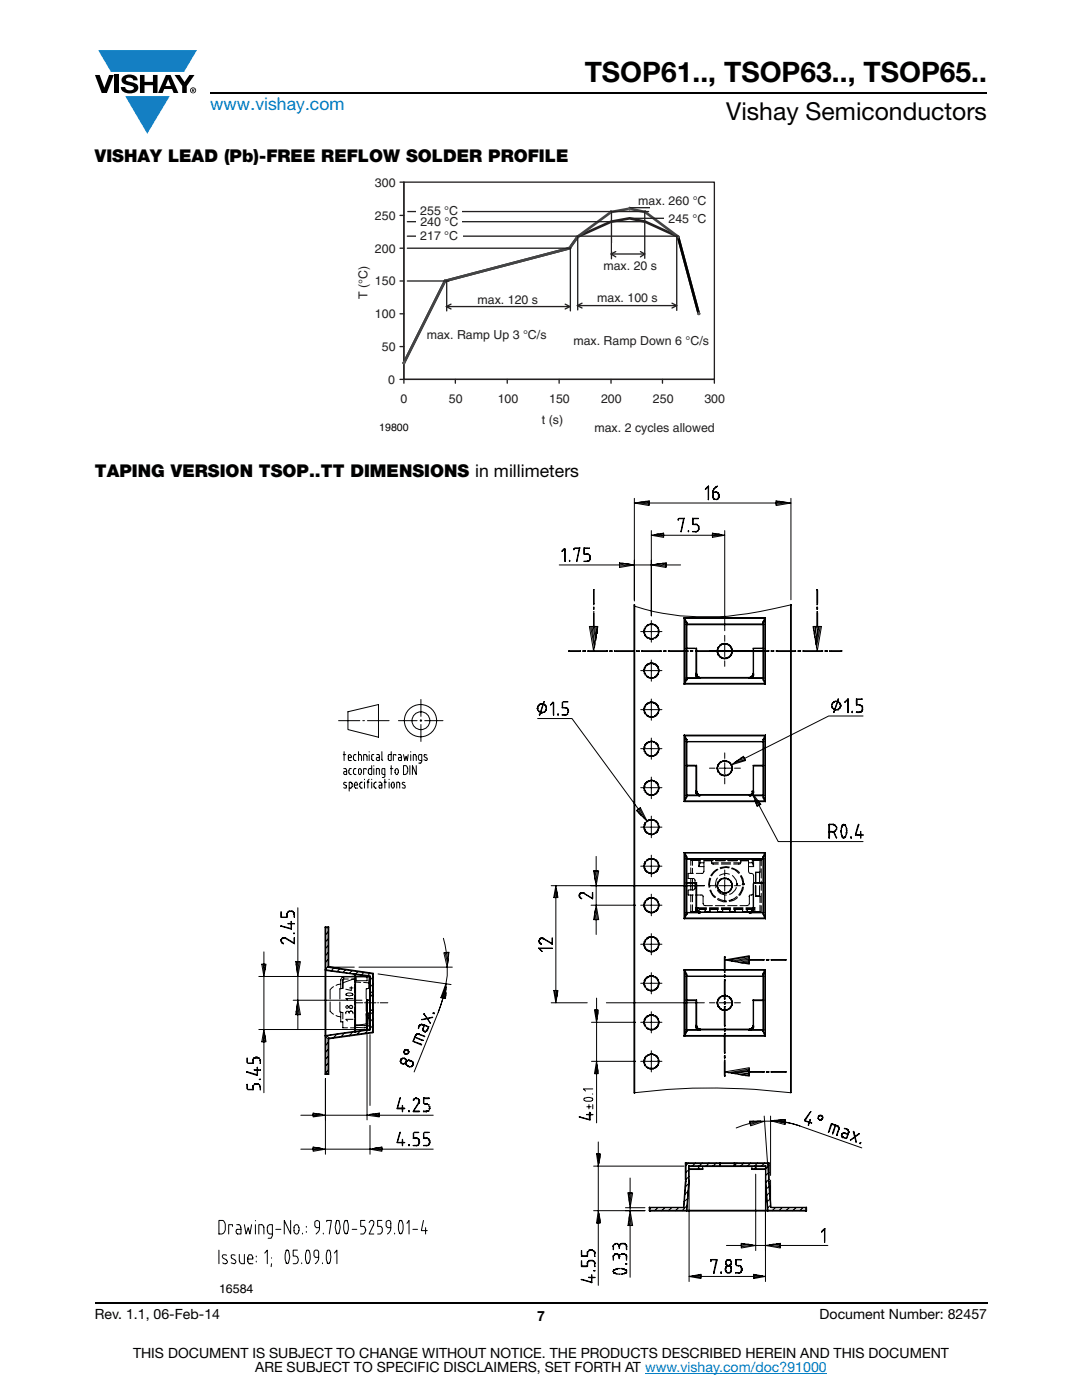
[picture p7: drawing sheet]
<svg xmlns="http://www.w3.org/2000/svg" width="216mm" height="279mm" viewBox="0 0 216 279" stroke-linecap="round" stroke-linejoin="round" font-family="sans-serif">
<defs><g id="words">
<text font-size="5.6" x="116.7" y="16.4">TSOP61.., TSOP63.., TSOP65..</text>
<text font-size="4.9" x="144.9" y="24">Vishay Semiconductors</text>
<text font-size="3.5" fill="#007ec4" x="42" y="21.9">www.vishay.com</text>
<g font-size="3.5">
<text x="18.9" y="32.3">VISHAY LEAD (Pb)-FREE REFLOW SOLDER PROFILE</text>
<text x="18.9" y="95.1">TAPING VERSION TSOP..TT DIMENSIONS in millimeters</text>
</g>
<g font-size="2.8">
<text x="18.9" y="263.3">Rev. 1.1, 06-Feb-14</text>
<text x="107.2" y="263.6">7</text>
<text x="163.6" y="263.3">Document Number: 82457</text>
<text x="26.5" y="271">THIS DOCUMENT IS SUBJECT TO CHANGE WITHOUT NOTICE. THE PRODUCTS DESCRIBED HEREIN AND THIS DOCUMENT</text>
<text x="50.9" y="273.8">ARE SUBJECT TO SPECIFIC DISCLAIMERS, SET FORTH AT www.vishay.com/doc?91000</text>
</g>
<g font-size="2.5" fill="#231f20">
<text x="74.8" y="37.3">300</text>
<text x="127.4" y="40.9">max. 260 °C</text>
<text x="74.8" y="43.9">250</text>
<text x="83.9" y="43">255 °C</text>
<text x="83.9" y="47.9">217 °C</text>
<text x="83.9" y="45.2">240 °C</text>
<text x="133.4" y="44.5">245 °C</text>
<text x="74.8" y="50.4">200</text>
<text x="120.4" y="53.8">max. 20 s</text>
<text x="73.3" y="59.7" transform="rotate(-90 73.3 59.7)">T (°C)</text>
<text x="74.8" y="56.9">150</text>
<text x="74.8" y="63.5">100</text>
<text x="95.3" y="60.7">max. 120 s</text>
<text x="119.2" y="60.3">max. 100 s</text>
<text x="76.2" y="70">50</text>
<text x="85.2" y="67.7">max. Ramp Up 3 °C/s</text>
<text x="114.4" y="68.8">max. Ramp Down 6 °C/s</text>
<text x="77.5" y="76.6">0</text>
<text x="79.9" y="80.3">0</text>
<text x="89.6" y="80.3">50</text>
<text x="99.3" y="80.3">100</text>
<text x="109.6" y="80.3">150</text>
<text x="119.9" y="80.3">200</text>
<text x="130.3" y="80.3">250</text>
<text x="140.6" y="80.3">300</text>
<text x="108.1" y="84.7">t (s)</text>
<text x="118.6" y="86.3">max. 2 cycles allowed</text>
</g>
<text font-size="2.5" x="43.7" y="257.9">16584</text>
<text font-size="2.1" fill="#040503" x="75.7" y="86.1">19800</text>
</g></defs>
<g fill="#147fc3">
<path d="M19.6 10h19.7l-2.6 4.3h-1.1h-13.5z"/>
<path d="M25 19.2h8.9l-4.5 7.5z"/>
</g>
<g fill="#000">
<path d="M18.9 15h1l.9 2.5 1-2.5h.9l-1.4 3.6h-1zM22.9 15h.9v3.6h-.9zM24.6 15.3a2.1 2.1 0 0 1 2.8 .3l.1 .4h-.9a.79 .79 0 0 0-.7-.5 .79 .79 0 0 0-.8 .4l.3 .3 1 .2a1.08 1.08 0 0 1 1.2 1 1.08 1.08 0 0 1-1.1 1.2 1.73 1.73 0 0 1-2.4-1.2h.9a.96 .96 0 0 0 .8 .6 .96 .96 0 0 0 .9-.4 1.31 1.31 0 0 0-1.2-.6 1.03 1.03 0 0 1-1.1-.6 1.03 1.03 0 0 1 .2-1.1zM27.9 15h.9v1.3h1.7v-1.3h.9v3.6h-.9v-1.6h-1.7v1.6h-.9zM34.8 15h1.1l.9 1.4 1-1.4h1l-1.5 2.2v1.4h-.9v-1.4z"/>
<path d="M33.6 15.9l.5 1.3h-1.1zM33.1 15l-1.6 3.6h1l.3-.8h1.5l.3 .8h1l-1.6-3.6z"/>
<path d="M38.4 17.8h.2v.2h-.2zM38.3 17.7v.7h.1v-.3l.4 .3-.2-.3 .2-.2-.1-.2z"/>
<path d="M38.1 18a.46 .46 0 0 1 .9 0 .46 .46 0 0 1-.9 0zM37.9 18a.6 .6 0 0 0 1.2 0 .6 .6 0 0 0-1.2 0z"/>
</g>
<path d="M42 18.6h155M18.9 260h178.1" fill="none" stroke="#000" stroke-width=".36"/>
<path d="M128.7 274h36.3" fill="none" stroke="#007ec4" stroke-width=".2"/>
<path d="M71.2 35.2h73.5v51.6h-73.5z" fill="#fff"/>
<path d="M80.6 36.3h61.9M80.6 56.1h61.9M80.6 49.5h61.9M80.6 43h61.9M80.6 69.2h61.9M80.6 62.6h61.9" fill="none" stroke="#fff" stroke-width=".26"/>
<g fill="none" stroke="#231f20" stroke-width=".26">
<path d="M79.8 36.3l.8 .1v40.1M80.6 36.4h61.9v39.3h-61.9zM79.8 56.1h.8M79.8 49.5h.8M79.8 43h.8M79.8 75.7h62.7v.8M79.8 69.2h.8M79.8 62.6h.8M90.9 75.7v.8M101.2 75.7v.8M111.6 75.7v.8M121.9 75.7v.8"/>
<path d="M132.2 75.7v.8"/>
</g>
<path d="M139.4 62.6l-4.1-15.4-6.6-3-3.1-.6-3.7 .6-6.6 3-1.7 2.3-24.8 6.6-8.2 16.3" fill="none" stroke="#231f20" stroke-width=".53"/>
<path d="M135.3 47.2l-6.6-4.9-3.1-.7-3.7 .7-6.6 4.9-1.7 2.3-24.8 6.6-8.2 16.3" fill="none" stroke="#434445" stroke-width=".53"/>
<path d="M135.3 47.2l4.1 15.4" fill="none" stroke="#000" stroke-width=".53"/>
<path d="M80.6 72.2l.2 .2-.2 .2-.3-.2z" fill-rule="evenodd" fill="#57585a"/>
<path d="M80.6 72.2l.2 .2-.2 .2-.3-.2z" fill="none" stroke="#57585a" stroke-width=".26"/>
<path d="M88.8 55.8l.2 .3-.2 .2-.2-.2z" fill-rule="evenodd" fill="#57585a"/>
<path d="M88.8 55.8l.2 .3-.2 .2-.2-.2z" fill="none" stroke="#57585a" stroke-width=".26"/>
<path d="M113.6 49.2l.3 .3-.3 .2-.2-.2z" fill-rule="evenodd" fill="#57585a"/>
<path d="M113.6 49.2l.3 .3-.3 .2-.2-.2z" fill="none" stroke="#57585a" stroke-width=".26"/>
<path d="M115 47.2l.3-.2 .2 .2-.2 .3z" fill-rule="evenodd" fill="#57585a"/>
<path d="M115 47.2l.3-.2 .2 .2-.2 .3z" fill="none" stroke="#57585a" stroke-width=".26"/>
<path d="M121.9 42l.2 .3-.2 .2-.2-.2z" fill-rule="evenodd" fill="#57585a"/>
<path d="M121.9 42l.2 .3-.2 .2-.2-.2z" fill="none" stroke="#57585a" stroke-width=".26"/>
<path d="M125.6 41.4l.3 .2-.3 .3-.2-.3z" fill-rule="evenodd" fill="#57585a"/>
<path d="M125.6 41.4l.3 .2-.3 .3-.2-.3z" fill="none" stroke="#57585a" stroke-width=".26"/>
<path d="M128.7 42l.2 .3-.2 .2-.2-.2z" fill-rule="evenodd" fill="#57585a"/>
<path d="M128.7 42l.2 .3-.2 .2-.2-.2z" fill="none" stroke="#57585a" stroke-width=".26"/>
<path d="M135.3 47l.3 .2-.3 .3-.2-.3z" fill-rule="evenodd" fill="#57585a"/>
<path d="M135.3 47l.3 .2-.3 .3-.2-.3z" fill="none" stroke="#57585a" stroke-width=".26"/>
<path d="M139.4 62.3l.3 .3-.3 .2-.2-.2z" fill-rule="evenodd" fill="#57585a"/>
<path d="M139.4 62.3l.3 .3-.3 .2-.2-.2z" fill="none" stroke="#57585a" stroke-width=".26"/>
<path d="M81.3 56.1h8.3M81.3 49.5h32.6M81.3 44.2h47.6M81.4 42.2h48M125.7 43.6h10.5M125.7 41.5h10.5" fill="none" stroke="#231f20" stroke-width=".26"/>
<g fill="#fff">
<path d="M83 41.4h9v1.5h-9z"/>
<path d="M83 43.6h9.1v1.4h-9.1z"/>
<path d="M132.4 42.8h4.4v1.4h-4.4z"/>
<path d="M129.7 40.8h7.8v1.5h-7.8z"/>
</g>
<path d="M89.1 56.1v5.9M113.8 49.4v12.6M115.3 47.2v14.7M135 47.1v14.9M89 61.2h24.7M90 60.7l-1 .5 1 .5M112.8 60.7l.9 .5-.9 .5M115.2 61h19.8M116.1 60.5l-.9 .5 .9 .5M134.1 60.5l.9 .5-.9 .5" fill="none" stroke="#231f20" stroke-width=".26"/>
<path d="M121.1 59h8.9v1.5h-8.9z" fill="#fff"/>
<path d="M81.3 47.1h54" fill="none" stroke="#231f20" stroke-width=".26"/>
<path d="M83 46.4h9.3v1.4h-9.3z" fill="#fff"/>
<path d="M121.9 50.7h6.8M122 42.2v9.5M122.9 50.2l-1 .5 1 .6M127.8 50.2l.9 .5-.9 .6M128.7 42.3v9.3" fill="none" stroke="#231f20" stroke-width=".26"/>
<g fill="#fff">
<path d="M122.2 48.6h6.2v1.4h-6.2z"/>
<path d="M43.6 97h128.7v161.5h-128.7z"/>
</g>
<g fill="none" stroke="#000" stroke-width=".2">
<path d="M126.6 99.5v20.4M140.7 97.7l.1-.1zM140.8 97.5l.4-.4 .1 .1-.4 .4zM141.3 97.2l.1 2.3zM141.3 97l.1 .1zM141.3 99.7h.1M142.2 99l.1 .1zM142.2 99.1l.1 .1zM142.2 98.4l.1 .6zM142.2 98l.1 .1zM142.3 99.3h.1M142.2 99.2h.1"/>
<path d="M142.2 97.9h.1M142.4 99.4h.1M142.3 98.3h.1M142.3 97.8h.1zM142.3 98.2v.1M142.4 98.2l.3 .1zM142.4 99.5l.1 .1zM142.4 99.5h-.1zM142.4 97.7h.1M142.6 99.6h.1M142.5 97.5l.1 .1zM142.6 97.4h.1"/>
<path d="M142.7 97.3h.1zM142.7 99.6v.1M142.8 98.2l.1 .1zM142.8 97.2v.1M142.8 98.2v.1M142.8 99.6v.1M142.9 98.2l.1 .1zM142.9 99.7h.1M142.9 97.1l.1 .2zM143 98.3h.1M143 99.6l.1 .1zM143.1 98.3l.1 .1z"/>
<path d="M143.1 97l.1 .1zM143.2 98.4h.1zM143.2 99.5l.1 .1zM143.2 99.6h.1M143.3 99.4h.1zM143.3 98.3l-.1 .1M143.3 99.5h.1M143.3 98.9l.2 .1zM143.3 98.5h.1M143.3 98.7l.2 .1zM143.3 98.8h.2zM143.3 99.1h.2z"/>
<path d="M143.3 99.2h.2h-.2M143.4 98.8h.1M143.4 99.3h.1M154.9 100l2.9 .4-2.9 .5zM157.8 99.5v20.2M111.6 112.7h12M112.2 110h-.1zM112.6 109.4l.1 .1-.4 .5-.1-.1zM112.7 109.5l.1 2.4zM112.7 112l.1 .1zM113.6 111.9l.1 .1zM113.6 111.8l.1 .1z"/>
<path d="M113.6 112h.1M114.5 109.7h.1M114.5 109.5h.1M114.6 109.4h1zM115.1 112v.1zM115.6 109.5l-.5 2.4zM115.7 109.4h.1M116.5 109.5l.1 1zM116.5 110.5l.1 .1zM116.5 112l.1 .1zM116.5 109.4h.1M116.7 109.4h.7z"/>
<path d="M116.7 110.5l.3 .1zM116.7 112l.3 .1zM117.1 110.5l.1 .1zM117.1 112l.1 .1zM117.2 110.5h.1M117.3 110.6h.1M117.3 112h.1M117.4 110.7l.1-.1-.1 .1M117.4 111.9l.1 .1-.1-.1M117.6 110.9l.1-.1-.1 .1M117.6 111.7l.1 .1-.1-.1M117.6 109.4h.1"/>
<path d="M117.6 111.8v.1M117.7 111.4l.1 .1zM117.7 111.1h.1M117.8 111.1h.1M117.7 111.6h.1M117.7 111.3h.1M117.7 111.5h.1M117.8 110.9l-.1 .1zM118.4 117.7h.1zM118.4 117.8l.1 2.7zM118.4 117.7h.1M123.6 112.3l3 .4-3 .6z"/>
<path d="M124.4 112.4l-.8 .1v.2l1.5-.2 .8 .2-2.3 .3M126.6 100.4l2.9-.4v.9zM126.6 112.7h3.4M128.8 100l.7 .2v.2l-1.5-.2-.7 .1 2.2 .3M129.5 100.4h25.4M130 106.8l2.4-.4v.8zM130 112.7l2.9-.4v1zM130 105.9v17M131.8 106.5l.6 .1v.2l-1.2-.2-.6 .1 1.8 .3M132.2 112.4l.7 .1v.2l-1.5-.2-.7 .2 2.2 .3M132.4 106.8h9.8M132.9 112.7h2.9"/>
<path d="M135.3 103.8h.1M135.3 103.6h.1M135.5 103.4l.9 .1zM135.9 106.1h.1M136.4 103.5l.1 .1-.6 2.4zM136.5 103.4h.1M137.3 105.9l.1 .1zM137.3 106l.1 .1zM137.3 106.1h.1zM138.2 103.6h.1v.9h-.1zM138.2 106.1h.1zM138.2 104.6l.1 .1z"/>
<path d="M138.2 103.4h.1M138.3 103.4l.9 .1zM138.3 104.6l.4 .1zM138.3 106.1h.4zM138.8 104.7l.1-.1zM138.8 106.1h.1zM138.9 106.1h.1M138.9 104.7h.1M139 104.7h.1M139 106.1h.1M139.1 106l.1 .1-.1-.1M139.2 104.7l-.1 .1"/>
<path d="M139.3 103.4l.1 .1zM139.3 105l.1-.1-.1 .1M139.3 105.8l.1 .1-.1-.1M139.3 103.4v.1M139.3 105.9v.1M139.4 105.5v.1zM139.4 105.1h.1M139.4 105.2h.1M139.4 105.6h.1M139.4 105.4h.1M139.4 105.7h.1M139.4 105h.1"/>
<path d="M142.2 106.4l2.4 .4-2.4 .4zM142.8 106.5l-.6 .1v.2l1.2-.2 .6 .1-1.8 .3M144.6 105.9v20M155.6 100l-.7 .2v.2l1.4-.2 .8 .1-2.2 .3M163 117.8h.2v2.7h-.2zM163 117.7h.2zM163 117.7h.1M84 139.6v3.4M113.5 129.9v.1zM113.6 129.9h2.1v.1h-2.1zM115.8 129.9v.1zM116.3 129.9v.1z"/>
<path d="M116.5 129.9h.2v.1h-.2zM116.8 129.9v.1zM117.3 129.9v.1zM117.4 129.9h3.7v.1h-3.7zM117.6 125h1.7l-.9 4.9zM117.9 125l.7 4.3 .1-.7-.6-3.6h.3l.5 2.8 .1-.7-.4-2.1h.3l.2 1.5v-1.5M118.4 120.6l.1 .1zM118.4 121.1l.1 .1zM118.4 121.3l.1 .2zM118.4 121.6h.1zM118.4 122.1h.1zM118.4 122.3l.1 2.6z"/>
<path d="M118.4 125l.1 .1zM121.2 129.9v.1zM121.7 129.9l.1 .1zM121.8 129.9h.2v.1h-.2zM122.1 129.9v.1zM122.6 129.9l.1 .1zM122.9 129.9h3.5v.1h-3.5zM126.5 120.8h.2v97.2h-.2zM126.5 129.9v.1zM126.6 120.6l.1 .1h-.2zM127 129.9l.1 .1zM127.3 129.9v.1z"/>
<path d="M127.5 129.9v.1zM127.8 126h4.3M127.8 133.8h4.3M128 129.9l.1 .1zM128.2 129.9h3.5v.1h-3.5zM128.4 126h.2zM128.5 126.1h.1M128.4 125.9h.1M128.4 133.7h.1M128.4 134h.1M128.5 126.3h.2zM128.5 125.6l.2 .1-.1 .1z"/>
<path d="M128.5 134.1l.2 .1zM128.5 133.5h.2zM128.6 126.6h.2zM128.6 126.5h.1M128.6 125.5h.1M128.6 125.4l.2 .1zM128.6 134.3h-.1h.1M128.6 133.4l-.1-.1 .1 .1M128.6 133.2h.2l-.1 .1zM128.7 126.9l.2-.1-.1 .2zM128.7 125.1l.2 .2zM128.7 134.7l.2-.1-.1 .2z"/>
<path d="M128.7 134.3l.1 .1-.2 .1zM128.7 133l.1-.1 .1 .2zM128.7 126.7v.1M128.9 127h.1M128.9 132.9h.1M128.9 127.1h.2l-.1 .1zM128.9 124.9h.2zM128.9 134.9l.2-.1-.1 .2zM128.9 132.7l.1-.1 .1 .2zM129.1 127.2h.1M129.1 124.8v.1M129.1 132.6h.1"/>
<path d="M129.1 135v.1M129.2 127.3l.2-.1-.1 .2zM129.2 124.7l.2 .1-.1 .1zM129.2 132.6l.1-.1 .1 .1zM129.3 135l-.1 .2zM129.4 124.7h.1M129.4 135.2h.1M129.4 132.5h.1M129.5 127.3v.2zM129.5 124.6l.1 .1zM129.5 135.2h.1M129.5 132.4v.2z"/>
<path d="M129.7 124.5v.1M129.7 127.5v.1M129.7 132.3v.1M129.7 135.3v.1M129.8 127.4l.1 .2zM129.8 135.2l.1 .2zM129.8 132.3l.1 .2zM129.8 124.5v.2zM130 124.6h.1M130 127.5h.1M130 132.4h.1M130 135.3h.1"/>
<path d="M130 123.8v4.4M130 131.7v4.2M130 139.5v4.2M130.1 124.5v.2M130.1 127.4v.2M130.1 132.3v.2M130.1 135.2v.2M130.3 124.5v.1M130.3 127.5v.1M130.3 132.3v.1M130.3 135.3v.1M130.4 124.7h.1"/>
<path d="M130.4 127.3l.1 .2zM130.4 132.4v.2zM130.4 135.2l.1 .1zM130.6 124.7h.1M130.6 132.5h.1M130.6 135.2h.1M130.6 127.2l.1 .2zM130.6 135l.1 .2zM130.7 124.7v.2zM130.7 132.5l-.1 .1zM130.8 127.2l.1 .1zM130.8 135l.1 .1"/>
<path d="M130.9 127.1h.2l-.1 .1zM130.9 134.8l.2 .1-.1 .1zM130.9 124.8l-.1 .1M130.9 132.6h-.1M131 124.9h.1l-.2 .1zM131 132.6l.1 .1-.2 .1zM131.1 125h.1M131.1 125.2l.1-.1-.1 .2zM131.1 127v.1v-.1M131.1 132.9v-.1v.1M131.1 133l.1-.1-.1 .2zM131.1 134.7v-.1l.1 .2z"/>
<path d="M131.1 134.8h.1M131.1 126.8l.1 .2-.1-.1zM131.2 125.5l.2-.1zM131.2 126.6l.2 .1zM131.2 133.2h.2zM131.2 134.3l.2 .2zM131.2 125.3h.1M131.2 126.7l.1 .1M131.2 133.1h.1M131.2 134.6h.1M131.3 133.5l.2 .1zM131.3 134.1l.2 .1z"/>
<path d="M131.3 125.7l.2-.1zM131.3 126.3l.2 .1zM131.4 126h.1zM131.4 126.1l.1 .1zM131.4 133.4h.1M131.4 134.3h.1M131.4 125.9h.1M131.4 133.7h.1M131.4 134h.1M131.9 129.9v.1zM132.4 129.9l.1 .1zM132.6 129.9h.2v.1h-.2z"/>
<path d="M132.8 129.9v.1zM133.3 129.9l.1 .1zM133.5 129.9h3.7v.1h-3.7zM136.5 123.5h.2v12.9h-.2zM136.5 123.3l.1-.1v.2zM136.5 136.5h.1zM136.5 123.2l.2 .1zM136.5 136.5h.2zM136.6 123.5l.1-.1 .3 .7h-.2zM136.7 136.4h15.9v.1h-15.9zM136.7 123.2h15.9v.2h-15.9zM136.8 135.7l.2 .1-.4 .6z"/>
<path d="M136.9 129.3l.1 .1zM136.9 135.3l.1 .1zM136.9 124.4h.2v11.1h-.2zM136.9 124.6l.1-.1v.2zM136.9 135.6l.2 .1zM136.9 124.1l.2 .1zM136.9 135.7h.2zM136.9 124.3h.2M136.9 135.6h.2M137 124.2l.1 .1h-.2zM137.1 124.5h15v.2h-15zM137.1 129.3l1.7 .1z"/>
<path d="M137.1 135.3l2.4 .1zM137.2 129.9v.1zM137.8 129.9v.1zM137.9 129.9h.2v.1h-.2zM138.2 129.9v.1zM138.8 129.9l.1 .1zM138.9 129.5h.1v4.9h-.1zM138.9 134.4h.1v.2h-.1zM138.9 134.5h.1v.2h-.1zM138.9 134.5h.1zM138.9 134.8l.1-.1 .1 .1-.2 .1zM138.9 134.7l.1-.1v.2h-.1z"/>
<path d="M138.9 134.6l.1-.1v.2zM138.9 134.4h.1M138.9 134.8h.1l.1 .1-.2 .1zM138.9 134.8l.1-.1v.1zM138.9 134.4l.1 .1zM138.9 129.9v.1M138.9 134.6h.1M138.9 134.7h.1M138.9 129.9h3.6v.1h-3.6zM138.9 129.3l.1 .1zM139 134.8h.1M138.9 134.8h.1"/>
<path d="M139 134.9h.1M139 134.9l.1-.1 .1 .2-.1 .1zM139 134.8h.2l-.2 .2zM139 135.1l.1 .1zM139 135l.1-.1 .1 .2-.1 .1zM139 134.8l.2 .1-.2 .2zM139.1 134.9h.1M139.1 134.9l.1 .1zM139.2 135.1h.2zM139.2 134.9v.2zM139.2 135.2h.2zM139.2 135l.1 .1-.2 .1z"/>
<path d="M139.3 135.3l.1-.1v.2zM139.3 135.1v.2M139.3 135.1l-.1 .1M139.4 135.2h.1v.2h-.1zM139.4 135.2h.1zM139.4 135v.3zM139.4 135.3h.1M139.5 135.2h.2v.2h-.2zM139.5 135.3l.2 .1zM139.5 135.4l.1-.1zM139.5 135.2l.1 .2-.2-.1zM139.5 135.2l.1 .2h-.2z"/>
<path d="M139.5 135.4h.1M139.7 135.3l.1 .1zM139.8 135.2h9.6v.2h-9.6zM141.7 129.9l.1 .1zM141.7 129.9h.1M141.9 129.9h10.7v.1h-10.7zM142.6 129.9v.1zM143.1 130.2l.2 .1zM143.1 129.6l.2 .1zM143.1 129.9l.1 .1zM143.1 129.8h.1M143.1 129.9h.2"/>
<path d="M143.1 130.1h.1M143.2 130.5l.1-.1v.2zM143.2 129.3h.1v.1zM143.2 129.9v.1M143.3 130.4h-.1h.1M143.3 129.4h.1M143.3 129.9l.1 .1zM143.3 130.8l.2-.1-.1 .2zM143.3 130.7h.1M143.3 129.2h.1M143.3 129.1l.1-.1 .1 .2zM143.5 130.9h.1"/>
<path d="M143.6 128.7l.1 .2zM143.6 129.9v.1zM143.7 131.2l.1-.1zM143.7 131l-.1 .1zM143.7 128.7h.1zM143.8 128.6l.1 .1M143.9 131.1l-.1 .2zM144 131.3h.1M144 128.6h.1M144.1 128.5l.2 .1zM144.1 129.9l.1 .1zM144.2 131.2l.1 .1-.2 .1z"/>
<path d="M144.2 129.9h.1M144.3 129.9h3.5v.1h-3.5zM144.3 131.5l.1-.1zM144.3 128.4l.1 .1zM144.4 131.3l.1 .2zM144.4 128.4l.1 .2zM144.6 128.5h.1M144.6 131.4h.1M144.6 126.8v1.2M144.6 128.3v.1M144.6 128.7v2.3M144.6 131.4v.1"/>
<path d="M144.6 131.9v1.1M144.8 128.4v.2M144.8 131.3v.2M144.9 128.4v.1M144.9 131.4v.1M145 128.6h.1M145 131.2l.1 .2zM145.2 128.6h.1M145.2 131.3h.1M145.3 131.1l.1 .2zM145.4 128.6l-.1 .1M145.5 128.7h.1"/>
<path d="M145.5 131.1v.1zM145.5 131l.1 .1zM145.6 128.7l-.1 .2zM145.7 128.9h.1M145.7 129.1h.2zM145.7 130.9l.1 .1-.1-.1M145.8 130.7v.2zM145.9 129.3h.1zM145.9 130.4l.1 .1v.1zM145.9 129.2h.1M145.9 130.7h.1M146 130.2l.1 .1z"/>
<path d="M146 129.4h.1M146 129.6h.1zM146 130.4h.1M146 129.9h.1M146 129.8h.1M146 130.1h.1M148 129.9v.1zM148 129.9h.1M148.5 129.9l.1 .1zM148.5 129.9h.1M148.7 129.9h.1v.1h-.1zM148.9 129.9v.1z"/>
<path d="M149 129.9h.1M149.4 135.3l.1 .1zM149.4 129.9l.1 .1zM149.4 135.2l.1 .2zM149.5 135.2h.2v.2h-.2zM149.5 135.3l.2 .1zM149.5 135.2v.2zM149.5 129.9h.1M149.5 135.2v.2M149.6 135.2l.2 .1-.2 .1zM149.6 135.3l.1 .1zM149.6 135.3l.2-.1v.2z"/>
<path d="M149.6 135.4h.1M149.7 129.9h3.6v.1h-3.6zM149.7 135.3l2.4 .1zM149.7 135.2h.2zM149.7 135.2h.2v.2zM149.8 135.1l.1-.1v.3zM149.8 135.2h.1v.2zM149.9 135.1h.2zM149.9 135.2h.2zM149.9 135.3h.1M149.9 135h.3l-.1 .2zM149.9 135.1l.2-.1 .1 .2z"/>
<path d="M150 135.1h.1M150 135.2l-.1-.1 .1 .1M150.1 134.8l.2 .2-.2 .1zM150.1 134.9v.3zM150.1 135.1v.1M150.2 134.6l.2 .2zM150.2 134.7l.2 .1-.1 .1-.2-.1zM150.2 134.8l.1 .1zM150.2 134.8v.2zM150.2 134.9h.1M150.2 134.7l.2 .1h-.2zM150.2 134.8h.2l-.1 .2-.2-.1z"/>
<path d="M150.2 134.9l.1 .1zM150.2 134.8v.3zM150.3 134.5l.1 .1zM150.3 129.5l.1 4.9zM150.3 134.3l.1 .1zM150.3 134.4l.1 .2zM150.3 134.4l.1 .1zM150.3 134.5l.1 .2zM150.3 134.5l.1 .2h-.2zM150.3 134.6l.1 .2h-.2zM150.3 134.8h.1M150.3 134.6h.1"/>
<path d="M150.3 129.3v.1M150.3 134.4h.1M150.3 134.7h.1M150.5 129.3l1.6 .1zM152.2 124.4h.2v11.1h-.2zM152.2 124.2l.2 .1zM152.2 124.1l.2 .1zM152.2 124.3h.2M152.2 135.7h.1M152.3 129.3l.1 .1zM152.3 135.3l.1 .1zM152.3 124.5v.2z"/>
<path d="M152.4 135.7l.3 .7h-.1l-.3-.6zM152.6 123.4l.1 .1-.3 .6h-.2zM152.7 123.2v.1zM152.7 123.5v12.9zM152.7 136.5h.1M152.7 123.3v-.1v.2zM152.7 129.9v.1zM152.7 123.2v.2zM152.7 136.4v.1zM153.3 129.9v.1zM153.4 129.9h.1M153.8 129.9l.1 .1z"/>
<path d="M154.1 129.9l.1 .1zM154.3 129.9h.1M154.9 129.9v.1zM155 129.9h3.6v.1h-3.6zM157.7 120.8h.2v97h-.2zM157.7 120.6l.2 .1zM157.8 120.7a65.4 65.4 0 0 1-22.1 2.2l-1.7-.2a35 35 0 0 1-7.4-1.7M158.8 129.9v.1zM159.3 129.9v.1zM159.4 129.9h.2v.1h-.2zM159.7 129.9v.1zM160.2 129.9l.1 .1z"/>
<path d="M160.4 129.9h3.6v.1h-3.6zM162.2 125h1.7l-.8 4.9zM162.3 125.8l.2-.8h.2l-.2 1.5 .1 .6 .3-2.1h.3l-.5 2.8 .1 .8 .6-3.6h.3l-.8 4.3M163 121.3h.2v.2h-.2zM163 122.3h.2v2.6h-.2zM163 120.6h.2zM163 121.1l.2 .1zM163 121.6h.2zM163 122.1h.2zM163 125h.2zM164.1 129.9v.1zM164.6 129.9l.1 .1z"/>
<path d="M164.8 129.9h.1v.1h-.1zM165 129.9v.1zM165.5 129.9l.1 .1zM165.8 129.9h2v.1h-2zM166.6 139.9v.1M166.7 139.9v.1M167 139.9v.1M167.1 139.9v.1M167.2 139.6l.1 .1-.9 2.3zM167.3 139.5h.1M167.9 129.9v.1zM168 129.9h.1"/>
<path d="M169.2 139.7l.1 2.3zM169.2 139.5h.1M169.3 139.5h.1M170.9 139.7h.1v.8h-.1zM170.9 139.5h.1M171 139.5l.9 .1zM172 139.5h.1M67.6 143.8h4.2M68.5 150.6h.5M68.6 153.4h.4l.2 .3v.9h-.5l-.1-.2 .1-.4h.5M68.7 150v1.8M69.1 156.2l-.4-.1-.1 .2v.2l.5 .3v.5l-.5-.1"/>
<path d="M69.4 142l6.1-1.4v6.5l-6.1-1.5zM69.5 151.2h.6a.47 .47 0 0 0-.4-.6l-.2 .2v.8l.2 .2h.4M69.6 153.7v.5M69.7 154.2l.1 .3 .3 .1M69.7 157.3h.3l.3-.4v-.5l-.3-.3h-.3v1.8M70.1 153.4h-.3l-.1 .3M71 150.6h-.3l-.2 .3 .1 .7 .4 .2M71 153.4h-.3l-.2 .3 .1 .7 .4 .2M71.3 156.5l-.1-.3-.2-.1a.78 .78 0 0 0 0 1.2h.4M71.4 156.5v.2h-.7M71.5 150.6h.5l.1 .3v.9M71.5 150v1.8"/>
<path d="M72.1 153.7l-.2-.3-.4 .2v.7l.2 .3 .3-.1 .1-.3M72.1 153.7v.5M72.3 156.1h-.2l-.3 .3 .1 .7 .4 .2M72.4 143.8h.3M72.6 151.8v-1.2h.5l.1 .3v.9M72.7 155.5v.1M72.7 156.1v1.2M73.1 153.6v-.2h-.5v1.2M73.2 156.1h.5M73.3 143.8h4.3M73.7 155.5l-.3 .3v1.5M73.7 150v.1"/>
<path d="M73.7 150.6v1.2M74.2 152.8v1.8h-.4l-.3-.4v-.5l.2-.3h.5M74.2 155.5v.1M74.2 156.1v1.2M74.6 150.6h-.3l-.1 .2v.8l.4 .2M74.6 152.8v.1M74.6 153.4v1.2M74.6 156.4v.5M74.7 156.9l.1 .3 .3 .1M75.1 154.6v-1.2h.5l.1 1.2M75.1 156.1l-.3 .1-.1 .2M75.2 150.6h.4l.1 .2v1l-.6-.2 .1-.4h.5"/>
<path d="M75.6 156.1l.4 .1 .2 .2v.9h-.4l-.2-.4 .2-.2h.4M76.2 150v1.7l.2 .1M76.6 156.1h.5M76.8 154.6l-.6-.2 .1-1h.5v1.6l-.5 .2M76.8 155.5v1.8M77.6 155.5v.1M77.6 156.1v1.2M77.9 153.4h.5M78.1 150v1.8h-.4l-.2-.2v-.8l.1-.2h.5M78.1 152.8v1.8M78.3 156.1a.67 .67 0 0 1 0 1.2 .78 .78 0 0 1 0-1.2zM79 150.8v-.2h-.5v1.2"/>
<path d="M79.2 157.3v-1.2l.6 .2v1M79.4 153.7l-.2-.3h-.1a.74 .74 0 0 0 0 1.2l.2-.1 .1-.3M79.5 150.6h.4l.2 .3v.9h-.4l-.2-.2v-.3l.6-.1M79.5 143.8h3.7M79.5 153.7v.5M80.5 150.6l.3 1.2 .2-.9 .3 .9 .1-1.2M80.8 156.2l-.4-.1-.1 .2v.2l.5 .3v.5l-.5-.1M81.3 153.3l-.3-.5h-.5v1.8l.7-.2 .1-.4M81.4 153.3v.7M81.8 152.8v1.8M82 150v.1M82 150.6v1.2"/>
<path d="M82.5 151.8v-1.2h.4l.2 .3v.9M83.1 152.8v1.8l-.8-1.8v1.8M83.8 143.8h.4M84 143.6v.4M84 144.6v3.4M84.2 151.8l-.5-.1-.2-.3 .2-.8h.5v1.4l-.2 .3h-.4M84.8 150.6l-.2 .3 .5 .4M84.8 143.8h3.6M84.8 150.6l.4 .1M85.2 151.3v.4l-.2 .1-.4-.2M107.2 141.3l.2-.1zM107.3 141.5h.1"/>
<path d="M107.3 141.4h.1M107.3 143.4h6.8l13.3 18.1M107.4 141.7h.1M107.4 141.5h-.2h.2M107.4 141h.1M107.4 140.9h.1M107.4 141.9h.1M107.4 140.8l.1 .1M107.5 142h.1M107.5 140.7v.1M107.6 140.6l.1 .1zM107.6 142.6l.1 .1z"/>
<path d="M107.7 142h-.1zM107.7 140.6h.1M107.9 142.1l-.1 .1 .1-.1M107.9 140.6l-.1-.1 .1 .1M107.9 140.4v.1zM107.9 142.2h.1M108 142.1v.2zM108 140.4v.1M108.1 140.5h.1M108.1 142.2h.1M108.2 140.4l.1 .1zM108.3 142.1l-.1 .2z"/>
<path d="M108.4 140.4v.1M108.5 140.6h.1M108.5 142.1h.1M108.5 140.2l-.8 2.4zM108.5 140.6l.1-.1-.1 .1M108.5 140l.1 .1zM108.6 142h.1zM108.7 140.6l-.1 .1zM108.8 142h.1M108.8 140.7v.1M108.8 141.9h.1M108.9 140.9h.1h-.1"/>
<path d="M108.9 141h.1M108.9 141.7h.1M108.9 141.8h.1M108.9 140.8l-.1 .1M109 141.2l.1 .1zM109 141.5l.1 .1zM109 141.1h.1M109 141.5h.1M109.9 140.6l-.1 .1zM110.3 140.1l.1 .1-.4 .4zM110.4 140.2l.1 2.4zM110.4 142.6l.1 .1z"/>
<path d="M111.3 142.6h.1zM111.3 142.5l.1 .1zM111.3 142.6h.1M112.2 140.2l.1 .9zM112.2 141.2v.1M112.2 142.6v.1M112.4 140l.7 .1zM112.4 141.2l.3 .1zM112.4 142.6l.3 .1zM112.8 142.6l.1 .1zM112.8 141.2h.1M112.8 142.6v.1"/>
<path d="M112.9 142.6v.1M112.9 141.3h.1M112.9 142.6h.1M113 141.2v.1M113.1 141.4h.1M113.1 142.6h.1M113.2 141.4h.1M113.2 142.5l.1 .1M113.3 141.5h.1M113.3 141.7h.2h-.2M113.3 142.2h.2h-.2M113.3 140v.1"/>
<path d="M113.4 141.9l.1 .1zM113.4 142l.1 .1zM113.4 141.8h.1M113.4 142h.1M127.8 141.6h4.3M127.8 149.4h4.3M127.8 157.2h4.3M128.4 149.4l.2 .1zM128.4 157.2l.2 .1zM128.4 149.2l.1 .1zM128.4 157l.1 .1zM128.4 141.8h.1"/>
<path d="M128.4 141.5h.1M128.4 149.6h.1M128.4 157.4h.1M128.5 141.9l.2 .1zM128.5 141.3h.2zM128.5 149.1l.2 .1zM128.5 156.9h.2zM128.6 142.2h.2zM128.6 142l-.1 .1 .1-.1M128.6 141.2l-.1-.1 .1 .1M128.6 140.9l.2 .1-.1 .1zM128.6 150h.2z"/>
<path d="M128.6 149.9h.1M128.6 149.7l.1 .1h-.2zM128.6 149h.1M128.6 148.8h.2zM128.6 157.8h.2zM128.6 157.7h.1M128.6 157.5h.1l-.2 .1zM128.6 156.8h.1M128.6 156.6h.2zM128.7 142.5l.2-.1-.1 .2zM128.7 140.8l.1-.1 .1 .2zM128.7 150.3l.2-.1z"/>
<path d="M128.7 148.6l.1-.1 .1 .1zM128.7 156.4l.1-.1 .1 .1zM128.7 148.6v.1M128.7 156.4v.1M128.9 140.7h.1M128.9 148.5h.1M128.9 158l-.2 .1zM128.9 156.3h.1M128.9 140.5l.1-.1 .1 .2zM128.9 148.3l.2 .1-.1 .1zM128.9 156.1l.2 .1-.1 .1zM129 142.6v.2z"/>
<path d="M129 150.4l.1 .1-.2 .1zM129 158.2l.1 .1-.2 .1zM129.1 148.2h.1M129.1 156h.1M129.1 140.4h.1M129.1 142.8v.1M129.1 150.6v.1M129.1 158.4v.1M129.2 140.4l.1-.1 .1 .1zM129.2 148.1l.2 .1zM129.2 155.9l.2 .1zM129.3 142.8l-.1 .2z"/>
<path d="M129.3 150.6l.1 .1-.2 .1zM129.3 158.4l.1 .1-.2 .1zM129.4 143h.1M129.4 140.3h.1M129.4 150.8h.1M129.4 148.1h.1M129.4 158.6h.1M129.4 155.9h.1M129.5 143h.1M129.5 140.2v.2zM129.5 150.8v.1zM129.5 148l.1 .1z"/>
<path d="M129.5 158.6v.1zM129.5 155.8l.1 .1zM129.7 140.1v.1M129.7 143.1h.1M129.7 150.9h.1M129.7 158.6v.1M129.8 143l.1 .1zM129.8 140.1l.1 .2zM129.8 150.8l.1 .1zM129.8 158.6l.1 .1zM129.8 155.8l.1-.1v.1zM129.9 147.9l-.1 .2z"/>
<path d="M130 140.2h.1M130 143.1h.1M130 148h.1M130 155.8h.1M130 147.3v4.2M130 155.1v4.3M130.1 148.1v-.2v.2M130.1 150.8v.1zM130.1 155.8v-.1v.1M130.1 158.6v.1zM130.1 140.1v.2M130.1 143v.1"/>
<path d="M130.3 140.1v.1M130.3 143.1h.1M130.3 150.9h.1M130.3 158.6v.1M130.4 140.2v.2zM130.4 143l.1 .1zM130.4 148v.1zM130.4 150.8v.1zM130.4 155.8v.1zM130.4 158.6v.1zM130.6 140.3h.1M130.6 143h.1"/>
<path d="M130.6 148.1h.1M130.6 150.8h.1M130.6 155.9h.1M130.6 158.6h.1M130.6 142.8l.1 .2zM130.6 150.7l.1-.1v.2zM130.6 156l.1-.1zM130.6 158.5l.1-.1v.2zM130.7 140.3l-.1 .1zM130.7 148.1l-.1 .1zM130.8 156l.1-.1zM130.8 142.8l.1 .1"/>
<path d="M130.8 150.6l.1 .1M130.8 158.4l.1 .1M130.9 142.6l.2 .1-.1 .1zM130.9 148.1l-.1 .1zM130.9 148.4l.2-.1zM130.9 150.4l.2 .2zM130.9 158.2l.2 .2zM130.9 140.4h-.1M131 140.4l.1 .1-.2 .1zM131 156.1l-.1 .2zM131.1 140.7v-.1v.1M131.1 140.8l.1-.1-.1 .2z"/>
<path d="M131.1 142.5v-.1l.1 .2zM131.1 142.6h.1M131.1 148.5v-.1v.1M131.1 148.6l.1-.1zM131.1 150.3v-.1l.1 .1zM131.1 150.4h.1M131.1 156.3v-.1v.1M131.1 156.4l.1-.1zM131.1 158l.1 .1zM131.1 158.2h.1M131.2 141l.2-.1zM131.2 142.1l.2 .2z"/>
<path d="M131.2 148.8h.2zM131.2 150l.2 .1zM131.2 156.6h.2zM131.2 157.8l.2 .1zM131.2 140.9h.1M131.2 142.4h.1M131.2 150.2h.1M131.2 158h.1M131.3 141.3l.2 .1zM131.3 141.9l.2 .1zM131.3 149.2l.2-.1zM131.3 149.7l.2 .1z"/>
<path d="M131.3 156.9h.2zM131.3 157.5l.2 .1zM131.3 148.6l-.1 .1M131.3 156.4l-.1 .1M131.4 149.4l.1 .1zM131.4 157.2l.1 .1zM131.4 141.2h.1M131.4 142h.1M131.4 141.8h.1M131.4 141.5h.1M131.4 149.6h.1M131.4 157.4h.1"/>
<path d="M131.5 149.2l-.1 .1zM131.5 157l-.1 .1zM136.5 146.9h.2v12.8h-.2zM136.5 146.7l.2 .1zM136.5 159.9l.1 .1zM136.5 146.7l.1 .2zM136.5 159.9h.2zM136.7 159.8h15.9v.2h-15.9zM136.7 146.7h15.9v.2h-15.9zM136.7 146.9l.3 .6h-.2l-.2-.5zM136.8 159.1l.2 .1-.3 .6-.1-.1zM136.9 148l.1 .1z"/>
<path d="M136.9 147.7h.2v11.2h-.2zM136.9 147.6l.2-.1zM136.9 152.7l.1 .2zM136.9 159.1l.2-.1zM136.9 158.7l.1-.1v.2zM136.9 147.5l.2 .1zM136.9 159.1h.2zM137.1 152.7h1.7v.2h-1.7zM137.1 158.6h2.4v.2h-2.4zM137.1 148l15 .1zM138.9 152.9h.1v4.9h-.1zM138.9 157.8h.1v.2h-.1z"/>
<path d="M138.9 158h.1zM138.9 158.1l.2 .1-.2 .1zM138.9 158h.1l-.1 .2zM138.9 158l.1-.1v.1l-.1 .1zM138.9 157.8l.1 .1zM138.9 158.3h.2zM138.9 158.1l.1 .1-.1 .1zM138.9 157.9l.1 .1zM138.9 158h.1M138.9 152.7l.1 .1zM138.9 158.1h.1M138.9 158.4h.3z"/>
<path d="M138.9 158.2v.1v-.1M138.9 158.4h.1M139 158.4h.2zM139 158.2v.2zM139 158.5h.2zM139 158.2l-.1 .1M139.1 158.5h.2zM139.1 158.4h.1M139.1 158.5h.1M139.2 158.5h.1M139.2 158.6h.1M139.2 158.5v.1z"/>
<path d="M139.3 158.6h.1M139.3 158.4v.2zM139.3 158.6h.1zM139.3 158.5v.2zM139.4 158.6h.1v.1zM139.4 158.6h.1M139.4 158.5v.1zM139.4 158.6v.2zM139.5 158.6h.2v.1h-.2zM139.5 158.6h.2v.2h-.2zM139.5 158.7l.1-.1zM139.5 158.6l.1 .1h-.2z"/>
<path d="M139.5 158.8l.1-.1zM139.5 158.6l.1 .2h-.2zM139.5 158.7l-.1 .1 .1-.1M139.7 158.6v.2zM139.8 158.6h9.6v.1h-9.6zM141.6 153.3h1.1M143 153.3h.3M143.1 153.6h.2zM143.1 153.1h.1M143.1 153.5h.1M143.2 153.9l.1-.1v.2zM143.2 153l.1 .1h-.2z"/>
<path d="M143.3 153.8h.1M143.3 152.9l-.1-.1 .1 .1M143.3 152.6v.2l-.1-.1zM143.3 152.5v.1zM143.3 154.2l.2-.1-.1 .1zM143.3 154.1h.1M143.4 152.4l.1 .1h-.2zM143.5 152.4h.1M143.5 153.3h2.3M143.6 152.1l.1 .2zM143.7 154.3l-.1 .2zM143.7 152.1l.1-.1z"/>
<path d="M143.8 154.5l-.1 .1zM143.8 152l.1 .1zM143.9 154.5l-.1 .2zM144 154.7h.1M144.1 151.9l.2 .1h-.1zM144.2 154.7h-.1zM144.3 154.8l.1-.1zM144.3 151.8l.1 .1zM144.4 151.8l.1 .2zM144.4 154.7l.1 .1zM144.6 151.9h.1M144.6 154.7h.1"/>
<path d="M144.6 150.3v1.1M144.6 151.7v.2M144.6 152.2v2.3M144.6 154.8v.1M144.6 155.3v1.1M144.8 154.7v.1zM144.8 151.8v.2M144.9 151.8v.1M144.9 154.7v.1M145 151.9v.1zM145 154.7h.1zM145.2 154.7h.1"/>
<path d="M145.3 154.5l.1 .2zM145.4 152l-.1 .1zM145.5 152v.1zM145.5 154.5v.1zM145.5 154.3l.1 .2zM145.6 152.1l-.1 .2zM145.7 152.4l.1-.1-.1 .1M145.7 154.2h.2zM145.7 154.3h.1M145.8 152.4v.1zM145.9 152.7h.1zM145.9 153.8l.1 .1v.1z"/>
<path d="M145.9 154.1h.1M146 153l.1 .1zM146 152.9v-.1v.1M146 153.6h.1zM146 153.8h.1M146 152.6l2.3-1.7 .5 .9zM146 153.3h.2M146 152.5l-.1 .1M146 153.1h.1M146 153.5h.1M146.6 153.3h1.1M147.7 151.4l.7-.3 .2 .3-1.4 .4-.6 .4 2.1-.6"/>
<path d="M149.4 158.6l.1 .1zM149.5 158.6h.2v.1h-.2zM149.5 158.6h.2v.2h-.2zM149.5 158.6v.2M149.5 158.6v.1zM149.6 158.6h.2v.1h-.2zM149.6 158.6h.2v.2h-.2zM149.6 158.6l.1 .1zM149.6 158.7l.1 .1zM149.7 158.6h2.4v.2h-2.4zM149.7 158.6h.2l-.1 .1zM149.7 158.6h.1v.2z"/>
<path d="M149.8 158.6l.1-.1v.1zM149.8 158.6h.1v.1zM149.8 158.7h.1M149.9 158.5l.1-.1 .1 .2h-.2zM149.9 158.6l.1-.1 .1 .1-.2 .1zM149.9 158.5h.3zM149.9 157.9l.4 .7M150 158.5l.1 .1zM150 158.4l.2 .2h-.1h-.2zM150 158.6h.1zM150.1 158.2l.3-.1-.1 .2zM150.1 158.3h.2z"/>
<path d="M150.1 158.3l.2 .1-.2 .1zM150.1 158.3h.3zM150.1 158.4h.2zM150.1 158.4l.2 .1-.2 .1zM150.2 158l.2 .2zM150.2 158.4h.1M150.2 158.1h.2v.2zM150.3 152.9l.1 4.9zM150.3 157.8l.1 .1zM150.3 157.8l.1 .2zM150.3 157.9l.1 .1zM150.3 158h.1z"/>
<path d="M150.3 157.9l.1 .2-.2-.1zM150.3 158.1h.1M150.3 158l.1 .2-.2-.1zM150.3 158.2l.1 .1-.1-.1M150.3 158.6l1.5 1.9-.8 .4zM150.3 158h.1M150.3 152.7v.1M150.4 158h.1M150.5 152.7h1.6v.2h-1.6zM150.5 159.1l1.1 1.5-.1 .2-.8-1.1 .5 1.1M152.2 147.7h.2v11.2h-.2zM152.2 147.5l.2 .1z"/>
<path d="M152.2 159.2l.2-.1 .3 .6-.1 .1zM152.2 159.1h.1M152.3 148l.1 .1zM152.3 152.7v.2zM152.3 158.6v.2zM152.6 146.9l.1 .1-.3 .5h-.1zM152.7 146.7v.1zM152.7 146.9v12.8zM152.7 159.9v.1zM152.7 159.8v.2zM152.7 146.7v.2zM166 141h.1"/>
<path d="M166 140.9h.1M166 140.7h.1M166 140.6h.1M166.1 141.3h.1M166.1 141.1l-.1 .1 .1-.1M166.1 140.5h.1M166.1 140.4h.1M166.1 140.3l.1 .1M166.2 141.3l-.1 .1M166.3 140.1l.1 .1M166.4 141.5h.1M166.4 140.1h.1"/>
<path d="M166.4 142.1h.1M166.4 141.5h-.1M166.5 141.5v.2v-.2M166.5 140.1h.1M166.7 141.6v.1M167 141.6v.1M167.1 140.1l.1-.1-.1 .1M167.1 141.5l.1 .2-.1-.2M167.3 140.1h.1M167.3 141.5h.1M167.4 140.1l-.1 .1M167.5 141.3l.1 .1"/>
<path d="M167.6 140.4h.1M167.6 140.5h.1h-.1M167.6 141.1l.1 .1-.1-.1M167.6 141.3h.1M167.6 140.3l-.1 .1M167.6 140.7h.2h-.2M167.6 140.9h.2h-.2M167.7 140.9h.1M168.7 140.1h.1M168.7 140l.4-.4 .1 .1zM169.2 142.1l.1 .1zM169.2 142.2h.1"/>
<path d="M170 142l.1 .1zM170 142.1l.1 .1zM170 142h.1M170 142.2h.1M170.9 142.1v-.1v.2zM170.9 140.7h.1M171 140.6l.4 .1zM171 142h.4v.2h-.4zM171.5 140.7v-.1zM171.5 140.7h.1M171.5 142v.2zM171.5 142.1h.1"/>
<path d="M171.6 140.8h.1M171.6 142v.1M171.8 140.9l.1-.1-.1 .1M171.8 142h.1h-.1M171.8 142v.1M172 140.9h.1M172 141.9h.1M172 142h.1M172 141.4l.1 .1zM172 141.2l.1-.1-.1 .1M172 141.3l.1-.1zM172 141.5l.1 .1z"/>
<path d="M172 141.6l.1 .1-.1-.1M172 141.8h.1M172 141h.1M172.1 141.3h.1M172.1 141.5h.1M172.2 142.9h-6.8l-16.8 8.5M110 176.8h30.5M110.9 176.8l.4 2.3h-.8zM110.9 179.1v18.6M111 177.4l-.3 1.7h.2l.2-1.2v1.2M115.6 178.7l.1 .1zM115.6 178.8l.1 .1z"/>
<path d="M115.6 178.6h.1M115.6 178.5h.1M115.6 179h.1M115.7 178.3v.1zM115.7 178.5h.1M115.7 178.3l.1-.1v.2zM115.7 179.1l.1 .1zM115.7 179.1h.1M115.7 179h.1M115.8 179.2v.1M115.9 179.2l.1 .1zM115.9 178.2h.1"/>
<path d="M116 179.3l.1 .1zM116 178.1v.2M116.2 178.1v.1M116.4 178.3l.1-.1zM116.4 178.1l-.1 .2zM116.5 178.3h.1M116.6 178.3l1.5 1zM118.2 178.3l.1 .9zM118.2 179.3l.1 .1zM118.2 178.1h.1M118.4 173.8h1.1l-.5 3zM119 170.9v2.9"/>
<path d="M119 176.8v3.9M119.2 173.8l-.3 2.2-.2-.8 .3-1.4h-.3l-.1 .8M127 161.8l.8-.6 1.3 2.7zM127.2 161.6l.3 .7 .5 .5-.6-1.3 .2-.2 1 2.1M127.8 165.1h4.3M127.8 172.9h4.3M128.4 165l.2 .1zM128.4 172.8l.2 .1zM128.5 165.2h.1M128.5 172.9h.1M128.4 164.9h.1M128.4 172.7h.1"/>
<path d="M128.5 164.7h.2l-.1 .1zM128.5 172.4l.2 .1-.1 .1zM128.6 165.5h.1M128.6 165.2l.1 .1-.2 .1zM128.6 164.6h.1M128.6 164.4l.2 .1zM128.6 173.3h.1M128.6 173l.1 .1-.2 .1zM128.6 172.4h.1M128.6 172.2l.2 .1zM128.6 180l.2 .1h-.1zM128.7 165.9l.2-.1z"/>
<path d="M128.7 165.8h.1M128.7 165.6l-.1 .1zM128.7 164.3h.1M128.7 164.1l.2 .1zM128.7 173.7l.2-.1zM128.7 173.5h.1M128.7 173.4l-.1 .1zM128.7 172.1h.1M128.7 171.9l.2 .1zM128.7 179.8l.1-.1 .1 .2zM128.9 166h.1M128.9 173.8h.1"/>
<path d="M128.9 163.9l.2 .1-.1 .1zM128.9 171.7l.2 .1h-.1zM128.9 179.6l.1-.1 .1 .1zM129 166l.1 .1-.2 .1zM129 173.8l.1 .1-.2 .1zM129.1 166.3h.1M129.1 174h.1M129.1 163.8v.1M129.1 171.6v.1M129.1 179.4v.1M129.2 166.3h.2zM129.2 163.7l.2 .1-.1 .1z"/>
<path d="M129.2 174.1l.2-.1zM129.2 171.5l.2 .1-.1 .1zM129.2 179.3l.2 .2zM129.4 166.3h.1M129.4 163.7h.1M129.4 174.1h.1M129.4 171.5h.1M129.4 179.3h.1M129.5 166.3v.2zM129.5 163.6l.1 .1zM129.5 174.1v.2zM129.5 171.3l.1 .2z"/>
<path d="M129.5 179.2l.1 .1zM129.7 163.6h.1M129.7 171.3v.1M129.7 179.1v.1M129.8 179.1l.1 .2zM129.8 166.4l.1 .2zM129.8 163.6v.1zM129.8 174.2l.1 .2zM129.8 171.3v.2zM130 166.5h.1M130 174.3h.1M130 179.2h.1"/>
<path d="M130 162.9v4.3M130 170.7v4.3M130 178.5v4.3M130.1 166.4v.2v-.2M130.1 174.2v.2v-.2M130.1 163.6v.1M130.1 171.3v.2M130.1 179.1v.2M130.3 163.6h.1M130.3 171.3v.1M130.3 179.1v.1M130.4 163.6v.1z"/>
<path d="M130.4 166.3l.1 .2zM130.4 171.3v.2zM130.4 174.1l.1 .2zM130.4 179.3h.1M130.6 163.7h.1M130.6 166.3h.1M130.6 171.5h.1M130.6 174.1h.1M130.6 179.3h.1M130.6 163.8l.1-.1v.2zM130.6 166.3h.1zM130.6 171.6l.1-.1v.2z"/>
<path d="M130.6 174l.1 .1zM130.7 179.3l-.1 .2zM130.8 166.3h.1zM130.8 174l.1 .1zM130.9 164l.2-.1zM130.9 166l.2 .2zM130.9 173.8l.2 .2zM130.9 163.8l-.1 .1M130.9 171.6l-.1 .1M130.9 179.4l-.1 .1M131 171.7l-.1 .1zM131 179.5l.1 .1h-.2z"/>
<path d="M131.1 164.1h.1M131.1 164.2l.1-.1zM131.1 165.8l.1 .1zM131.1 166v.1v-.1M131.1 171.8h.1M131.1 172l.1-.1zM131.1 173.6l.1 .1zM131.1 173.8v.1v-.1M131.1 179.6h.1M131.1 179.8l.1-.1-.1 .2zM131.2 165.8h.1zM131.2 173.5l.1 .1z"/>
<path d="M131.2 165.6l.2 .1M131.2 173.4l.2 .1M131.2 179.9h.1M131.3 164.2l-.1 .1zM131.3 164.7h.2zM131.3 165.2l.2 .2zM131.3 172l-.1 .1zM131.3 172.5l.2-.1zM131.3 173l.2 .2zM131.4 165.1h.1M131.4 165.2h.1zM131.4 172.8l.1 .1z"/>
<path d="M131.4 172.9l.1 .1zM131.4 164.4l-.2 .1M131.4 164.9h.1M131.4 172.2l-.2 .1M131.4 172.7h.1M136.5 170.3h.2v12.9h-.2zM136.5 170.2h.2zM136.5 170.2h.1M136.6 170.3l.1-.1 .3 .6-.2 .1zM136.7 170.2h15.9zM136.9 176.2l.1 .1zM136.9 171.2h.2v11.1h-.2z"/>
<path d="M136.9 171.3l.1 .2zM136.9 171l.2 .1zM136.9 170.9l.2 .1zM136.9 171.1h.2M137.1 171.3h15v.2h-15zM137.1 176.2l1.7 .1zM137.8 171.6h1.9M137.8 173.2v1.1M137.8 175.3v2.3M137.8 178.6v1.4M138.2 171.7l-.4-.1v1.1M138.2 171.7h1.2"/>
<path d="M138.2 171.7v1M138.2 173.3v1M138.2 175.3v2.3M138.2 178.6v1.4M138.3 174.3h-1v1h1.1l.3 .4-.1 1.7-.2 .2h-1.1v1h1M138.9 176.3h.1v4.9h-.1zM138.9 178.6h1.2l.2 .2v1.5l.2 .4h1.7M138.9 176.2h.1M139 176.2h.1M139.4 172.9h1.1M139.7 171.6l-.3 .1v1.2M139.7 172.2h.8"/>
<path d="M139.7 171.6v.6M139.7 172.2l-.3 .7M141.6 176.8h1.1M141.6 177.7l.5 .8 .6 .6M141.6 175.2l-.2 1.3 .1 .6M141.8 177.6l.2 .5 .7 .9M141.8 175.3l-.2 1.2v.5M142 171.8v.5l.2 .1h1.1M142 172.2h1.3M142.3 171.8h-1.8l-.1 2.3-.2 .2h-1.3M142.7 171.8h2.1M143 176.8h.2"/>
<path d="M143.1 176.7l.2 .1zM143.1 177h.2zM143.2 176.8h.1M143.1 176.4l.1-.1 .1 .2zM143.1 176.6h.1M143.2 177.4l.1-.1zM143.2 176.2h.1zM143.2 177.7a2.15 2.15 0 0 0 1.7 .9M143.2 175.2a2.12 2.12 0 0 0-.4 2M143.2 179.5l1.2 .5h.5M143.2 173.5a2.94 2.94 0 0 0-1.4 1.2M143.3 177.5v-.1z"/>
<path d="M143.3 177.2h.1M143.3 176.3h.1M143.3 179.3l1.6 .5M143.3 173.5l-1 .8-.3 .5M143.3 177.6l.2-.1-.1 .2zM143.3 176h.1M143.3 175.8l.2 .2zM143.5 177.7h.1M143.5 176.8h2.3M143.6 175.6l.1 .1zM143.7 177.9l.1 .1zM143.7 177.7l-.1 .2z"/>
<path d="M143.7 175.5l.1 .1zM143.8 175.4l.1 .2zM143.9 177.9l-.1 .2zM143.9 172.2h1.9M143.9 172.4h1.9M144 175.4h.1M144.1 175.3l.2 .1zM144.2 178l.1 .1-.2 .1zM144.3 178.3l.1-.1zM144.3 175.2l.1 .1zM144.4 178.1l.1 .2zM144.4 175.2v.2z"/>
<path d="M144.6 175.3h.1M144.6 178.2h.1M144.6 173.6v1.2M144.6 175.2h.1M144.6 175.6v2.3M144.6 178.2v.2M144.6 178.7v1.1M144.8 175.2v.2M144.8 178.1v.2M144.9 175.2v.1M144.9 178.2v.1M145 175.4h.1"/>
<path d="M145 178l.1 .2zM145.2 175.4h.1M145.2 171.8h2M145.3 177.9l.1 .2zM145.4 175.4l-.1 .2zM145.5 175.6h.1M145.5 177.9h.1M145.5 173.2l-.6-.1-1.1 .3M145.5 175.7l.1-.1zM145.5 177.7l.1 .2zM145.5 174.5a2.22 2.22 0 0 0-1.9 .2M145.5 173a2.84 2.84 0 0 0-1.8 .2"/>
<path d="M145.7 175.7h.1M145.7 175.9l.2-.1-.1 .2zM145.7 177.5l.2 .1-.1 .1zM145.7 177.7l.1 .1-.1-.1M145.9 176.2h.1zM145.9 177.3l.1 .1zM145.9 176h.1M145.9 177.4l.1 .1M146 176.7l.1 .1zM146 176.3h.1M146 176.4l.1-.1zM146 177l.1 .1z"/>
<path d="M146 177.2h.1M146 173.4a1.95 1.95 0 0 1 1.4 .9M146 176.8l.1 .1zM146 173.2a2.63 2.63 0 0 1 1.6 1M146 176.6h.1M146.1 174.7l.8 1 .2 .8M146.1 176.8h.1M146.4 172.2h1.4M146.6 176.8h1.1M146.9 177.1a1.8 1.8 0 0 1-1.4 1.4M147 176.4h.2l-.1 .2zM147 176.4h.1"/>
<path d="M147.1 179l-1.1 .6-.5 .1M147.2 179.1a2.42 2.42 0 0 1-1.7 .8M147.7 171.8h1.7v2.1l.2 .4h.2a.46 .46 0 0 1 .6 .4v1.5M147.7 174.8l.6 1.7M147.8 171.8l-.1 .6h-1.3M147.9 174.7l.4 .7 .1 1.1M148.1 176.5l.2-.2v.2zM148.2 177l-.2 .6-.6 1M148.2 176.4h.1M148.3 177v.5l-.7 1.2M148.3 176.4h.1M148.4 176.3l.1 .2-.2 .1z"/>
<path d="M149.4 172.2h.7M149.4 172.9h1M150.1 171.6v.6M150.1 172.2l.3 .7M150.1 171.6l.3 .1M150.1 171.6h1.8M150.3 176.3l.1 4.9zM150.4 176.8l-.1 1.7-.7 .1-.2 .3v1.7l-.3 .1h-1.4M150.4 171.7v1.2M150.4 171.7h1.2M150.5 176.2l1.6 .1zM150.8 174v2.2"/>
<path d="M150.8 176.8v2.1M151.5 160.8l3.8 7.2h16.9M151.6 178.8l-.8 .1h.8M151.6 178.8v1.3M151.6 174.1v2.1M151.6 176.8v2M151.6 174h-.8l.8 .1M151.6 171.7v2.4M151.9 171.6l-.3 .1M151.9 171.6v1.2M151.9 173.4v1.8M151.9 175.8v1.9"/>
<path d="M151.9 178.3v1.8M152.2 171.2h.2v11.1h-.2zM152.2 171h.2zM152.2 170.9l.2 .1zM152.2 171.1h.1M152.3 176.2l.1 .1zM152.3 171.3v.2zM152.6 170.2l.1 .1-.3 .6-.1-.1zM152.7 170.3v12.9zM152.7 170.2h.1M165.4 164.7h.1v2.4h-.1zM165.4 164.6v-.1z"/>
<path d="M165.4 167.2h.1zM165.4 165.9v.2zM165.5 165.9h.5v.2h-.5zM165.5 164.5l.5 .1zM166.1 164.6l.1-.1zM166.2 165.9v.2zM166.2 164.6h.1M166.3 164.5v.2zM166.3 165.9v.2v-.2M166.4 166.2l.1-.1 .4 1zM166.4 165.9l-.1 .1zM166.4 164.6h.1"/>
<path d="M166.4 166h.1M166.5 165.9h.1M166.5 164.6v.1zM166.6 164.8l.1-.1zM166.6 165.8h.1zM166.6 164.7h.1M166.6 165.8v.1M166.8 165.6l.1 .1zM167 167.2h.1M166.9 165.2h.1M166.9 165.1h.1M166.9 164.9l-.1 .1"/>
<path d="M166.9 165.4h.1M166.9 165.5h.1M167.7 166h.2v.2zM167.8 165.8h.1M167.8 165.6l.1 .2zM167.9 166.3v.3zM167.9 165.2l-.1 .1zM167.9 165.1h.1M167.9 166.7h.1M168 166.8l.2 .1h-.2zM168 164.8h.2l-.1 .2zM168.1 167.1h.1z"/>
<path d="M168.1 167h.1M168.1 164.7h.1M168.1 167l.1 .1zM168.1 164.7h.1zM168.2 164.6v.1zM168.2 167.2l.1-.1zM168.2 167.2h.1M168.2 164.6h.1M168.2 164.6l.1 .1zM168.3 164.5l.1 .1zM168.4 167.1l.1 .1zM168.4 167.2l-.1 .1z"/>
<path d="M168.5 164.6l-.1 .1zM168.6 167.1l.1-.1zM168.6 164.7h.1zM168.6 167l.1 .1zM168.6 164.6l.1 .1zM168.7 167h.1M168.7 164.8l.1 .1-.1 .1zM168.7 164.7h.1M168.7 166.8v.1zM168.8 165.2l.1 .1zM168.8 165.6h.2v.2zM168.8 166.3l.1 .3z"/>
<path d="M168.9 165.4h.1M168.9 165.8h.1M168.9 166l.1 .2h-.2zM168.9 166.3h.1M169.8 167.1v.1zM169.8 167.2v.1zM169.8 167h.1M170.7 166.6v.1M170.9 166.6l1.1 .1zM171.2 164.7h.2l-.7 1.8zM171.3 164.5l.1 .1zM171.7 167.2l.1 .1z"/>
<path d="M171.7 166.2l.1 .9zM171.7 165.9l.1 .1zM172.2 166.6v.1M51.6 194.9h21.2M52.2 192.4h.9l-.4 2.5zM52.7 190v2.4M52.7 194.9v10.6M52.8 192.4l.2 .6-.2 .6-.1-1.2h-.2l.2 1.8M56 182.2l.1 .7zM56 183l.1 .1zM56 187.6l.1 .1zM56 184.8h.1"/>
<path d="M56 187.8l.2 .1zM56 187.8l.1-.1zM56 182h.1M56 184.8v.1M56 187.8h.1M56 187.5h.1M56.2 183l.9 .1zM56.2 184.8l1.9 .5-.1 .1zM56.2 187.4h.1M56.2 187.3h.1M56.2 188.1h.2zM56.2 187.9l-.1 .1"/>
<path d="M56.3 187.3h.1M56.4 187.3h.1M56.4 188.3l.1-.1zM56.4 188.2l-.1 .1M56.5 187.3v-.2v.2M56.6 188.3l-.1 .1zM56.6 187.1v.1M56.6 188.3v.1M56.6 187.1l.1 .1zM56.8 187.1v.1M56.9 187.2v.1M57 187.2l.1 .1z"/>
<path d="M57 187.2v.1M57.1 187.3l1.6 .9-.1 .1zM57.2 183l.1 .1zM57.2 182.6l.1 .3zM57.2 182.4l.1 .1zM57.2 182.4h.1M57.2 182.3h.1M57.3 182.3h.1M57.4 182.2l-.1-.1 .1 .1M57.4 182v.1M57.5 184.3l.1 .1zM57.5 184.3v.1"/>
<path d="M57.6 182l-.1-.1 .1 .1M57.6 181.8l.1 .1zM57.7 184.3l.9 .1zM57.7 181.9h.1M57.8 181.8l.1 .1zM57.8 181.8v.1M58 181.8v.1M58.1 181.8l.1 .1zM58.1 183.9l.1 .1zM58.1 184l.1 1.3zM58.1 184h.1M58.2 185.4l-.1 .1z"/>
<path d="M58.2 181.8v.1M58.2 181.9h.1M58.4 181.8h.1M58.4 182l.1-.1-.1 .1M58.5 199.6h13.7M58.6 186.2l.2 .1zM58.6 182.2l.1-.1-.1 .1M58.6 182v.1M58.6 186.2v.1M58.7 182.4l.1 .1zM58.7 182.6l.1 .3zM58.7 187.3l.1 .9z"/>
<path d="M58.7 182.3h.1M58.7 183l.1 .1zM58.7 182.4h.1M58.8 182.4h.1M58.8 187.1l-.1 .1zM58.8 184.3v.1M58.8 186.2v.1M58.8 188.3v.1M59 191.9h.9l-.5 3zM59.4 199.6l.5 2.9h-.9zM59.4 181.2v10.7M59.4 194.9v4.7"/>
<path d="M59.7 191.9l-.4 2.2v-.7l.1-1.5h-.1l-.2 .7M64.9 193.5v.1zM64.9 185.2h.1v29h-.1zM64.9 185l.1 .1zM64.9 185v.1zM65 185h.4v.1h-.4zM65 193.5l5.8 1-5.8-.8zM65 185.1l-.1 .1M65.4 185.2h.2v7.7h-.2zM65.4 193l.2 .1zM65.5 192.9v.2zM65.5 185l.1 .1h-.2z"/>
<path d="M65.5 185l.1 .1zM65.5 193h5.2M65.5 192.9v.2M65.5 192.8l-.6 .6M65.5 191.4l-.6 .7M65.5 190.1l-.6 .6M65.5 188.7l-.6 .6M65.5 187.3l-.6 .6M65.5 185.9l-.6 .7M65.7 192.9l8.6 1.3v.2l-8.6-1.3zM65.9 200v1.8l.6 .6M66.5 196.9l-.6 .6v1.9"/>
<path d="M66.6 193.2l-.6 .6M67.8 200v2l.6 .1v1.2M67.8 193.4l-.6 .5M68 195.7v-.1v1.6M68 196.4l-.9 .3M68.4 197.2l-.6 .1v2.1M68.4 194.9v.1M68.6 195a.57 .57 0 0 0-.6 .6M68.6 195.4h-.2v1.8v-1.6M68.6 195v.4M68.6 195.4h.9M68.6 195h2"/>
<path d="M69 198.4a1.02 1.02 0 0 1 1.4 0v.1a1.2 1.2 0 0 1-1.3 .1zM69 193.5l-.6 .6M69.8 197.2h.6M69.9 194.9l1-.1v.2M70.1 196.9v.8l-1.1-.3M70.1 195.4h.9M70.3 193.7l-.6 .6M70.4 199.3h-1.4l.3 .2M70.5 195.4l-2.1 .7M70.8 194.5h.2v11.3h-.2zM70.9 194.4l.1 .1h-.2zM70.9 194.5h.1"/>
<path d="M70.9 195.6v-.2v.6l1.1 .1M70.9 196.5v1.6M70.9 198.7v1.8M71 194.4l2.7 .3v.2l-2.7-.4zM71 195v.7h2.2v-.7h-2M71.5 193.9l-.6 .6M71.6 193h18.7M72.6 194.9l1.1 .1v2.2v-1.6M72.6 196.1h1.1M72.6 194l-.5 .6M73.1 197.3v2.1M73.1 199.9v1.9"/>
<path d="M73.2 199.7h.1v5.7h-.1zM73.2 199.5l.1 .1zM73.2 199.5v.2zM73.3 199.5h.4v.2h-.4zM73.7 197.2l-.6 .1 .6-.1M73.7 195h.2v10.4h-.2zM73.7 194.8l.2 .1zM73.7 198.6l.1 .2zM73.7 194.9h.2M73.8 199.5v.2zM73.8 194.9h.1M73.8 198.6v.1"/>
<path d="M73.8 194.2l-.5 .6M73.9 198.6h.4v.2h-.4zM74.3 194.4h.2v11.5h-.2zM74.4 194.2l.1 .1zM74.4 198.6v.2zM74.4 197.8l-.6 .5M74.4 196.4l-.6 .6M74.4 195l-.6 .6M74.5 198.6v.1M75.4 194.4l14.6 2.1M88.1 199.1l.9-2.2v.6l-.7 1.7h.3l.4-1.1v.6l-.3 .5M88.4 199.2l-.9 2.8"/>
<path d="M88.5 187.3l.6 2.8M88.6 190.1h1l-.4 2.9zM88.8 190.1l.5 2.2 .1-.7-.3-1.5h.2l.2 .7M89 196.3l-.1 3-.9-.2zM89.2 193a24.9 24.9 0 0 1-1.7 9M107.5 187.7l.1 .1zM107.5 187.9h.1zM107.5 187.8h.1M107.6 187.9h.1M107.5 189.2v.1M107.7 189.2l2.4 .1zM107.7 187.5h.1"/>
<path d="M107.7 187.3l-.1 .1zM107.7 187.3h.1v.1zM107.8 188.2h.1M107.7 188.1l-.1 .1 .1-.1M107.7 189.3l.3 .5-.4-.4zM107.7 188l-.1 .1M107.8 188.3h.1M107.9 187.3h.1M107.9 187.3v-.1v.1zM107.9 188.3h.1M107.9 188.4l.1-.1v.1zM108 187.2v.1"/>
<path d="M108 188.3v.1M108.1 189.8l.1 .1zM108.1 187.2v.1M108.2 187.3h.1M108.3 187.3h.1zM108.4 187.3h.1M108.5 187.3h.1M108.5 187.3l1.7 1-.1 .1zM110.2 187.2v.1zM110.2 187.3v1zM110.2 189.2v.1zM110.2 188.4h.1"/>
<path d="M110.5 197.7h.8l-.4 2.4zM111.1 197.7v1.2l-.2-1.2h-.2l.3 1.8M117.9 180.7h8.9M118.6 182.9l.1 .6h.3l-.3-1.4 .2-.8 .3 2.2M119 180.7l.5 2.8h-1.1zM119 183.5v3M119 199.2v2.4M127.8 180.7h4.3M127.8 188.4h4.3M127.8 196.2h4.3M128.4 180.5h.1M128.4 180.8h.1"/>
<path d="M128.4 188.3h.1M128.4 188.6h.1M128.4 196.1h.1M128.4 196.4h.1M128.5 180.9l.2 .1zM128.5 180.3h.2zM128.5 188.7l.2 .1zM128.5 188.1h.2zM128.5 195.9h.2zM128.6 181.2h.2zM128.6 181.1l-.1 .1 .1-.1M128.6 180.1h.1"/>
<path d="M128.6 188.9l-.1 .1 .1-.1M128.6 187.9h.1M128.6 187.8l.2 .1h-.1zM128.6 196.8h.2zM128.6 196.7h.1M128.6 196.5l.1 .1h-.2zM128.6 195.8l-.1-.1 .1 .1M128.6 195.6h.2l-.1 .1zM128.7 181.5l.2-.1-.1 .2zM128.7 189.3l.2-.1-.1 .2zM128.7 189h.1l-.2 .1zM128.7 187.6l.1-.1 .1 .2z"/>
<path d="M128.7 197.1l.2-.1-.1 .2zM128.7 195.4l.1-.1 .1 .2zM128.7 181.3v.1M128.7 189.1v.1M128.7 195.5v.1M128.9 181.6h.1M128.9 189.4h.1M128.9 195.3h.1M128.9 181.8l.2-.1-.1 .1zM128.9 189.5h.2l-.1 .1zM128.9 187.3h.1l.1 .1zM128.9 197.3l.2-.1-.1 .2z"/>
<path d="M128.9 195.1l.1-.1 .1 .2zM129.1 181.8h.1M129.1 189.6h.1M129.1 195h.1M129.1 187.2v.1M129.1 197.4v.1M129.2 181.9l.2-.1-.1 .2zM129.2 189.7l.2-.1-.1 .2zM129.2 187.1l.2 .2zM129.2 195l.1-.1 .1 .1zM129.3 197.4l-.1 .2zM129.4 182h.1"/>
<path d="M129.4 189.8h.1M129.4 187.1h.1M129.4 197.6h.1M129.5 181.9v.2zM129.5 189.7v.2zM129.5 187l.1 .1zM129.5 197.6h.1M129.5 194.8v.2zM129.7 182.1v.1M129.7 186.9v.1M129.7 189.9v.1M129.7 194.7v.1"/>
<path d="M129.7 197.7v.1M129.8 182l.1 .2zM129.8 189.8l.1 .2zM129.8 186.9l.1 .2zM129.8 197.6l.1 .2zM129.8 194.7l.1 .2zM130 182.1h.1M130 187h.1M130 189.9h.1M130 194.8h.1M130 197.7h.1M130 186.3v4.3"/>
<path d="M130 194.1v4.2M130.1 182v.2M130.1 186.9v.2M130.1 189.8v.2M130.1 194.7v.2M130.1 197.6v.2M130.3 182.1v.1M130.3 186.9v.1M130.3 189.9v.1M130.3 194.7v.1M130.3 197.7v.1M130.4 181.9l.1 .2z"/>
<path d="M130.4 187.1h.1M130.4 189.7l.1 .2zM130.4 194.8v.2zM130.4 197.6l.1 .1zM130.6 182h.1M130.6 187.1h.1M130.6 189.8h.1M130.6 197.6h.1M130.6 181.8l.1 .2zM130.6 189.6l.1 .2zM130.6 197.4l.1 .2zM130.7 187.1l-.1 .2z"/>
<path d="M130.7 194.9l-.1 .1zM130.8 181.8l.1 .1zM130.8 189.6l.1 .1zM130.8 195h.1zM130.8 197.4l.1 .1M130.9 181.7l.2 .1h-.1zM130.9 189.5h.2l-.1 .1zM130.9 197.2l.2 .1-.1 .1zM130.9 187.2l-.1 .1M131 187.3h.1l-.2 .1zM131 195l.1 .1-.2 .1zM131.1 181.5v-.1l.1 .2z"/>
<path d="M131.1 181.6v.1v-.1M131.1 187.4h.1M131.1 187.6l.1-.1-.1 .2zM131.1 189.3v-.1l.1 .2zM131.1 189.4v.1v-.1M131.1 195.3v-.1v.1M131.1 195.4l.1-.1-.1 .2zM131.1 197.1v-.1l.1 .2zM131.1 197.2h.1M131.2 180.1l.2-.1zM131.2 181.2l.2 .1zM131.2 187.9l.2-.1z"/>
<path d="M131.2 189l.2 .1zM131.2 195.6h.2zM131.2 196.7l.2 .2zM131.2 181.3l.1 .1M131.2 187.7h.1M131.2 189.1l.1 .1M131.2 197h.1M131.3 180.9l.2 .1zM131.3 188.7l.2 .1zM131.3 195.9l.2 .1zM131.3 180.3h.2zM131.3 188.1h.2z"/>
<path d="M131.3 196.5l.2 .1zM131.3 195.5l-.1 .1M131.4 181.1h.1M131.4 188.9h.1M131.4 195.8h.1M131.4 180.5h.1M131.4 180.8h.1M131.4 188.3h.1M131.4 188.6h.1M131.4 196.1h.1M131.4 196.4h.1M136.5 193.7h.2v12.9h-.2z"/>
<path d="M136.5 193.5l.1 .1zM136.5 193.5l.2 .1zM136.5 183.3h.2zM136.5 183.3l.1-.1v.2zM136.5 193.5h.2zM136.7 193.5l15.9 .1zM136.7 183.2h15.9v.2h-15.9zM136.7 193.6l.3 .7-.2 .1-.2-.7zM136.8 182.5l.2 .1-.3 .6-.1-.1zM136.9 182.1l.1 .1zM136.9 194.5h.2v11.3h-.2zM136.9 194.8l.1 .1z"/>
<path d="M136.9 182.4h.2zM136.9 199.5l.1 .2zM137 182.4h.1M137.1 182.1l2.4 .1zM137.1 194.8l15 .1zM137.1 199.5h1.7v.2h-1.7zM137.1 194.4l-.1 .1zM137.8 180.6v1.3h1.7v-.5M138.2 180.6v1.3M138.9 181.3h.1v.2h-.1zM138.9 181.2h.1v.2h-.1zM138.9 181.5h.1v.2h-.1z"/>
<path d="M138.9 199.7h.1v4.9h-.1zM138.9 181.3h.1zM138.9 181.6l.1-.1 .1 .2zM138.9 181.5l.1-.1v.2zM138.9 181.3h.1M138.9 181.2h.1M138.9 181.7h.2zM138.9 181.4l.1 .1-.1 .1zM138.9 181.4h.1M138.9 181.2l.1 .1zM138.9 181.7h.3l-.2 .1zM138.9 181.6h.1"/>
<path d="M138.9 181.8h.2zM138.9 181.7h.1M138.9 199.5l.1 .1zM138.9 181.8h.1M139 181.8l.1 .1zM139 181.8l.1-.1 .1 .1zM139 181.8h.2l-.1 .2zM139.1 181.8h.1M139.1 181.9h.2zM139.2 181.9h.2zM139.2 181.8v.1zM139.2 182h.2z"/>
<path d="M139.2 181.2h1.8M139.2 181.8h.1M139.3 181.9v.2M139.4 181.9h.1v.2h-.1zM139.4 182h.1v.2h-.1zM139.4 182h.1M139.4 181.8v.3zM139.4 182.1h.1M139.4 181.9v.3zM139.5 182l.2 .1zM139.5 182.1l.2 .1zM139.5 181.4l-.3-.2v.7"/>
<path d="M139.5 181.9l.1 .2h-.2zM139.5 182l.1 .2h-.2zM139.5 181.4h1.5M139.6 182.1h.1M139.7 182.1l.1 .1zM139.8 182l9.6 .1zM140.7 181.9v-.5v.5h.9M141.6 181.4h1.7M141.6 181.2h1.7M141.6 181.4v.5v-.5M142.7 180.7h1.9M143.1 200h.1z"/>
<path d="M143.2 199.8l.1 .1h-.2zM143.2 199.5l.1 .1zM143.2 181.4v.5v-.5M143.2 181.9h1v-.5v.5M143.3 199.7h.1M143.3 199.4h.1M143.4 199.2l.1 .2-.2-.1zM143.5 199.1v.1M143.6 199l.1 .2zM143.7 198.9h.1zM143.8 198.9h.1M143.9 181.4h1.9"/>
<path d="M143.9 181.2h1.9M144 198.9h.1M144.1 198.7l.2 .2zM144.4 198.7h.1M144.5 194.7h.2v.2h-.2zM144.5 191.1h.2v2.8h-.2zM144.5 200h.2zM144.5 199.4h.2zM144.5 195.7h.2v3.6h-.2zM144.5 195.6h.2zM144.5 195h.2zM144.5 194.6h.2z"/>
<path d="M144.5 194h.2zM144.5 191h.2zM144.5 198.6l-.1 .2zM144.5 200h.2M144.5 195.6h.2M144.5 194.6h.2M144.5 191h.2M144.6 191.6l4.9-.9v1.7zM144.6 198.7h.1M144.8 198.8v-.2v.2M145 198.7v.2zM145.2 198.9h.1"/>
<path d="M145.2 180.7h1.9M145.3 191.7l4.2-.8v.3l-3.5 .6 .7 .1 2.8-.5v.3l-2.1 .4 .7 .1 1.4-.3v.3l-.7 .1M145.4 198.9h-.1M145.5 198.9h.1M145.6 199l-.1 .2zM145.6 181.4v.5v-.5M145.6 181.9h1M145.7 199.2l.1-.1-.1 .1M145.8 199.2l.1 .1-.2 .1zM145.9 199.5h.1zM146 199.7h.1M146 199.9l.1-.1z"/>
<path d="M146 199.4h-.1M146.1 200h-.1zM146.4 181.4h1.9M146.4 181.2h1.9M146.6 181.4v.5v-.5M148.2 181.9v-.5v.5h.9M148.8 181.4h1.5M148.8 181.2h1.8M149.1 181.4v.5v-.5M149.4 182l.1 .1zM149.4 191.5l.1 .2zM149.5 182l.2 .1z"/>
<path d="M149.5 182.1l.2 .1zM149.5 182l.1 .1zM149.5 182v.2M149.5 191.5v.2M149.6 191.5h2.6v.2h-2.6zM149.6 182l.2-.1v.2zM149.6 182.1h.1M149.6 182.1l.2-.1v.2zM149.6 182.1l.1 .1zM149.7 182.1l2.4 .1zM149.7 181.9h.2v.2zM149.7 182h.2v.2z"/>
<path d="M149.8 181.9l.1-.1v.3zM149.9 181.9h.2zM149.9 182h.1M149.9 182h.2zM149.9 182.1h.1M149.9 181.8h.3zM149.9 181.9h.3l-.1 .2zM149.9 181.9v.3l-.1-.2M149.9 181.9v.1M149.9 181.9l-.1 .1M150 181.8h.1M150 182h.1"/>
<path d="M150.1 181.7v.1zM150.1 181.7h.3zM150.1 181.8h.2l-.2 .2zM150.2 181.5h.2v.2h-.2zM150.2 181.4l.2 .2h-.2zM150.2 181.5l.2 .1-.3 .1zM150.2 181.6v.2M150.2 181.7l.1 .1h-.2zM150.2 181.8h.1M150.2 181.7h.1M150.3 181.3l.1 .1zM150.3 181.2h.1z"/>
<path d="M150.3 181.2l.1 .2zM150.3 181.2l.1 .1zM150.3 181.3l.1 .2zM150.3 199.5l.1 .1zM150.3 199.7l.1 4.9zM150.3 181.3l.1 .2h-.2l.1-.2 .1 .1zM150.3 181.6h.1M150.3 181.4l.1 .2-.2-.1h.2zM150.3 181.7h.1M150.3 199.5v.2zM150.3 181.2h.1M150.5 199.5h1.6v.2h-1.6z"/>
<path d="M150.6 181.2v.7M151.6 180.7v1.2M151.9 180.7v1.2h-1.6v-.5l.3-.2M152.2 194.5h.2v11.3h-.2zM152.3 182.4h.1M152.2 194.4l.2 .1h-.1zM152.2 194.4l.2 .1zM152.3 182.1l.1 .1zM152.3 194.8l.1 .1zM152.3 199.5v.2zM152.4 191.5v.1M152.4 182.5l.3 .6-.1 .1-.3-.6z"/>
<path d="M152.6 193.6l.1 .1-.3 .7-.2-.1zM152.7 193.5v.1zM152.7 193.7v12.9zM152.7 183.3v.1zM152.7 183.2v.2zM152.9 191.5l.1 .2zM153.1 191.5h.2v.2h-.2zM153.3 191.5v.2zM153.4 191.5v.1M153.8 191.5l.1 .2zM154.1 191.5h2.6v.2h-2.6zM156.8 191.5v.2z"/>
<path d="M49.3 211.1l.1 .1zM49.3 211.3l.1 .8zM49.3 216.4l.1 .1zM49.3 216.6l.1 .7zM49.3 213.9h.1M49.3 213.9v.1M49.3 216.5h.1M49.4 212.2h1zM49.4 217.4l1 .1zM49.4 213.9l1.8 .5v.2l-1.8-.6zM50.5 211.7v.4zM50.5 217v.3z"/>
<path d="M50.5 211.6h.1M50.5 216.8v.1zM50.5 216.9h.1M50.5 212.2h.1M50.5 211.4h.1M50.5 217.5h.1M50.5 216.6h.1M50.5 211.6v-.1v.1M50.5 216.8h.1M50.6 211.3h.1M50.6 211.2h.1M50.6 216.6h-.1h.1"/>
<path d="M50.7 213.5l.1 .1zM50.8 211.2l-.1-.1 .1 .1M50.8 216.5l-.1-.1 .1 .1M50.8 211v.1M50.8 216.3v.1M50.9 213.5l.9 .1zM51 211.1h.1M51 211h.1zM51 216.4h.1M51 216.3l.1 .1zM51.1 216.3h.1M51.1 211l.1 .1z"/>
<path d="M51.1 216.3l.1 .1zM51.3 213.2l.1 1.2zM51.3 214.5l.1 .1zM51.3 211v.1zM51.3 211h.1M51.3 213l.1 .1zM51.3 216.3h.1M51.5 211.1h.1M51.5 216.4h.1M51.6 211v.1M51.6 216.3v.1M51.6 211.2h.1"/>
<path d="M51.6 216.5h.1M51.6 205.5h21.2M51.7 216.5h.1M51.8 215.4l.1 .1zM51.8 211.1l-.1 .1zM51.8 211.6l.2-.1-.2 .1M51.8 215.4l-.1 .1zM51.8 216.6h.1M51.8 216.8h.2h-.2M51.9 211.6h.1zM51.9 211.7l.1 .4zM51.9 216.8l.1 .1z"/>
<path d="M51.9 217l.1 .3zM51.9 216.9h.1M51.9 211.6h.1M51.9 212.2h.1M51.9 217.5h.1M52 213.5h.1M52 215.5h.1M52 216.9h.1M52.7 205.5l.4 2.4h-.9zM52.7 207.9v10.2M52.7 206.1l-.2 1.8h.2l.1-1.3 .2 .7-.2 .6M59.1 201.8l.2 .7h.1l-.1-1.4v-.7l.4 2.1"/>
<path d="M59.4 202.5v3M64.9 214.3v.1zM64.9 214.4h.1zM64.9 206.6v.2zM64.9 215.3v15.1M65 214.3h.4v.1h-.4zM65 206.6l5.8-.8v.2zM65.4 207.4h.2v6.8h-.2zM65.4 214.4h.2zM65.5 207.3h.1M65.5 214.3v.1zM65.5 213.5l-.6 .7"/>
<path d="M65.5 212.2l-.6 .5M65.5 210.8l-.6 .6M65.5 209.4l-.6 .6M65.5 208l-.6 .7M65.6 207.2h-.2h.2h-.2l.1 .1M65.6 206.6l-.7 .6M65.7 207.2l8.6-1.2v.1l-8.6 1.2zM67.1 202.7l.9 .2M67.2 206.4l-.7 .8M68 202v1.9h.4M68.4 203.9v1.2h.9M68.7 206.1l-.6 .8"/>
<path d="M69.6 202.1l-.1-.3h-.3l-.2 .5M69.9 200.7l-.2 .1v.3l.6 .1 .1-.4-.3-.1M69.9 201.8l-.2 .1v.3M69.9 200.6h.2M69.9 201.7h.2M70.1 201.8h.2l.1 .3M70.4 206l-.7 .7M70.4 203.4h-1.4l.3 .4M70.4 202.1v.2M70.8 205.9h.2zM70.8 205.9l.1-.1v.2zM70.9 205.8v.2z"/>
<path d="M70.9 204.3l.2 .3 2 .1 .1-.2-.1-2.3h.4l.2 2.3-.4 .5a5 5 0 0 1-2.4 0M70.9 200.1h1.5M70.9 201.1v2M70.9 203.5v1.6h-1M70.9 205.8v.2M71 205.8l2.1-.3v.1l-2.1 .4zM72 205.7l-.8 .8M72.7 200.1h.2M73.1 202.3v2.1l-2 .2M73.2 205.5h.1zM73.2 205.5h.1M73.2 206.5v17"/>
<path d="M73.2 200.1h1.8M73.3 205.5l.4-.1v.1zM73.6 205.5l-.8 .7M73.7 205.5h.2zM73.7 205.5h.1M73.8 205.4v.1zM73.8 201.6v.1M73.8 206.5v14.1M73.9 201.6l.4 .1zM74.4 201.6l.1 .1zM74.4 206.1h.1M74.4 204.6l-.6 .7"/>
<path d="M74.4 203.3l-.6 .6M74.4 201.9l-.6 .6M74.5 201.6v.1M75.4 200.1h.1M75.9 200.1h1.5M79.8 219.3l-.6 1.8zM79.8 211.8h.2zM79.8 219.1l.1 .1zM79.9 211.5l.1 .1zM79.9 211.7h.1M79.9 212h.1M79.9 211.6h.1"/>
<path d="M80 211.4l.1 .1zM80 211.3l.1 .1M80 212.1v.1M80.1 211.3l.1-.1v.2zM80.1 212.1v.1zM80.2 212.3l.1-.1zM80.3 211.1v.2zM80.4 211.1l.1 .1zM80.4 212.2v.2zM80.5 212.3v.1M80.6 210h.1zM80.6 209.8l.1 .1z"/>
<path d="M80.6 212.2l.1 .1zM80.6 210.1h.1M80.6 209.8h.1M80.7 209.6l.1 .2zM80.7 209.6l.1-.1zM80.7 210.2l.1-.1zM80.7 210h.1M80.7 211.1v.2zM80.8 209.5l.1 .1zM80.8 210.3l.1 .1zM80.8 210.3h.1M80.8 211.3l.1-.1z"/>
<path d="M80.8 212.2l.1 .1zM80.9 209.4l.1 .1zM80.9 212.2h.1zM80.9 212.2h.1M80.9 210.3l.1 .2zM80.9 210.4h.1M81 212.2h.1M80.9 212.2h.2zM80.9 212h.2zM81 211.6h.1zM81 211.7l.1 .1zM81.1 212.3h.1"/>
<path d="M81 211.5h.1M81 212h.1M81 211.4l-.1 .1M81 211.9h.1M81.1 209.4l.1 .1zM81.1 210.3v.2zM81.1 212.5h.1M81.1 211.9l-.1-.1 .1 .1M81.1 211.8l.1-.1zM81.1 210.4v.1M81.2 211.7h.1M81.2 212.5l-.1 .1"/>
<path d="M81.3 209.6l.1-.1zM81.3 210.3l.1 .1zM81.3 212.7h.1M81.3 211.6l.1 .1zM81.3 209.4v.1M81.4 212.7v.1zM81.4 209.6h.1M81.4 209.6v.2zM81.4 209.8l.2 .1zM81.4 210h.2zM81.4 210.1l.1 .1zM81.4 212.7h.1"/>
<path d="M81.4 211.6h.1M81.5 210h.1M81.5 212.7l-.1 .1zM81.5 211.6h.1M81.6 212.8l.1 .1zM81.6 212.8h.1M81.6 211.6h.1M81.7 212.9l.1-.1zM81.7 211.6h.1M81.8 211.6h.1M81.8 211.6v.1M82 211.6v.2v-.2"/>
<path d="M82 212.8v.1M82 211.7l.1 .2 .1-.1zM82.1 211.8h.1M82.1 212.7v.1M82.2 212.7h.2zM82.2 212.7l.1 .1M82.3 212l.1-.1zM82.3 212.5l.2 .1zM82.3 211.8v.1M82.4 207.8h.1zM82.4 212.1l.1-.1-.1 .1M82.4 212.2h.1"/>
<path d="M82.4 212.3h.1M82.5 212.4h.1M82.5 219.6h.1M82.5 219.4l.1 .1zM82.5 207.8l1.5 .5v.2zM82.5 219.4h.1M82.6 219.3v.1zM82.8 207h.1M82.8 206.7l.1 .1-.4 .9zM82.8 219.3h.1M82.9 207l1.4 .6-.1 .1zM82.9 206.6l.1 .1z"/>
<path d="M83 206.6h.1M83 219.3v-.2v.2M83 206.5h.1M83.1 206.4v.1zM83.1 219.1v.2zM83.1 206.3l.1 .1zM83.1 219.1l.1 .2zM83.3 219.3h.1M83.3 206.3v.1M83.5 205.2h.1M83.5 206.3v.1M83.5 219.3v.1"/>
<path d="M83.6 204.9l-.1 .2zM83.6 206.3l-.1 .1zM83.6 206.3v.2zM83.6 219.4h-.1zM83.6 219.4h.1M83.6 219.9l.1 .1zM83.7 204.8h.1M83.7 204.7h.1zM83.7 204.7v.1zM83.7 206.4l1 .3-.1 .1zM83.7 219.5l-.1 .1zM83.7 219.9h.1"/>
<path d="M83.7 219.8h.1M83.7 219.6v.1zM83.7 204.5l.1 .1M83.8 204.5l.1 .1zM83.9 204.4l.1 .1zM84 204.4l.1 .1zM84.1 208.4l.1 .1zM84.2 204.4h.1M84.2 203.4v.1M84.2 204.4v.1M84.3 203.4l1.9-.4zM84.3 205.3h.2z"/>
<path d="M84.3 205.5h.2zM84.3 204.4h.1M84.3 204.5h.1M84.3 205.6h.1M84.3 205.3h.2M84.4 205.7l.1-.1zM84.4 205.5h.1M84.4 207.7h.1M84.5 219.3l.1 .9zM84.5 205.8h.2zM84.5 204.4l.9 .6-1-.5zM84.5 219.2h.1"/>
<path d="M84.6 202.3l.1 .1zM84.6 204.7l-.2 .5zM84.6 202.3h.1M84.7 202.5l1.1 1.5zM84.7 204.5l.1 .1zM84.7 205.8l.1 .2zM84.7 219.1h.7v.2h-.7zM84.8 206.8l-.1 .1zM84.8 205.8v.2zM84.8 205.9h.1M85 205.8l.1 .1zM85.2 205.5l.1 .1z"/>
<path d="M85.2 205.6l.1 .1zM85.4 205l-.1 .5zM85.5 204.9l.1 .1zM85.6 219.1v.2zM85.8 204.2l.1-.1zM86.3 203l.1 .1zM86.4 202.2h.1M86.4 202.2h.2zM86.6 202.2v.1zM87.5 202l-4.9 11.9M110 200.1h7.2M116.6 219.2a1.45 1.45 0 0 1 1.7 .2l-.4 .4h-1l-.3-.2z"/>
<path d="M118 204h8.8M118 211.8h8.8M118.2 218.3h.1M118.3 217.3h-1.9l.4 .4M118.6 201.6h.8l-.4 2.4zM119 211.8l.4 2.5h-.8zM119 204v7.8M119 214.3v9.8M119.1 212.5l-.3 1.8h.2l.2-1.2v1.2M119.2 201.6v1.2l-.2-1.2h-.2l.3 1.8M121 200.1h19.5M126.5 218.1h.2z"/>
<path d="M126.6 218.1a116.6 116.6 0 0 1 15.5-1l8.4 .3 7.3 .7M126.6 218.2h.1M127.8 204h4.3M127.8 211.8h4.3M128.4 211.8l.2 .1zM128.4 211.6l.1 .1zM128.4 203.9h.1M128.4 204.2h.1M128.4 212h.1M128.5 204.4h.2zM128.5 203.7h.2zM128.5 211.5l.2 .1h-.1z"/>
<path d="M128.6 204.6h.2zM128.6 204.5h.1M128.6 203.6l-.1-.1 .1 .1M128.6 203.3l.2 .1-.1 .1zM128.6 212.3h.1M128.6 212.1l.1 .1h-.2zM128.6 211.4h.1M128.6 211.2l.2 .1zM128.7 204.9l.2-.1-.1 .2zM128.7 203.2l.1-.1 .1 .2zM128.7 212.7h.2zM128.7 212.4l-.1 .1z"/>
<path d="M128.7 211.1h.1M128.7 211h.2zM128.7 203.3h.1M128.7 212.6v.1M128.9 203.1h.1M128.9 210.9h.1M128.9 205.1l.2-.1-.1 .2zM128.9 210.7l.2 .1-.1 .1zM129 202.8l.1 .2-.2-.1zM129 212.8l.1 .1-.2 .1zM129.1 202.8h.1M129.1 205.2v.1"/>
<path d="M129.1 213v.1M129.2 202.8l.1-.1 .1 .1zM129.2 210.5l.2 .1zM129.3 205.2l-.1 .2zM129.3 213l.1 .1-.2 .1zM129.4 205.4h.1M129.4 213.2h.1M129.4 210.5h.1M129.5 205.4h.1M129.5 202.6v.2zM129.5 213.2v.1zM129.5 210.4l.1 .1z"/>
<path d="M129.7 202.5v.1M129.7 205.5h.1M129.7 210.4v.1M129.7 213.3h.1M129.8 205.4l.1 .1zM129.8 202.5l.1 .2zM129.8 213.2l.1 .1zM129.9 210.3l-.1 .2zM130 202.6h.1M130 205.5h.1M130 210.4h.1M130 201.9v4.2"/>
<path d="M130 209.7v4.2M130.1 210.5v-.2v.2M130.1 213.2v.1zM130.1 202.5v.2M130.1 205.4v.1M130.3 202.5v.1M130.3 205.5h.1M130.3 210.4v.1M130.3 213.3h.1M130.4 202.6v.2zM130.4 205.4l.1 .1zM130.4 210.4v.1z"/>
<path d="M130.4 213.2v.1zM130.6 205.4h.1M130.6 210.5h.1M130.6 213.2h.1M130.6 205.2l.1 .2zM130.6 213.1l.1-.1v.2zM130.7 202.7l-.1 .1zM130.7 210.5l-.1 .1zM130.8 202.8h.1zM130.8 205.2l.1 .1M130.8 210.6h.1M130.8 213l.1 .1"/>
<path d="M130.9 205l.2 .1-.1 .1zM130.9 210.8l.2-.1zM130.9 212.8l.2 .2zM131 202.8l.1 .1-.2 .1zM131.1 203.1v-.1v.1M131.1 203.2l.1-.1-.1 .2zM131.1 204.9v-.1l.1 .2zM131.1 205h.1M131.1 210.9v-.1v.1M131.1 211h.1zM131.1 212.7h.1zM131.1 212.8h.1"/>
<path d="M131.2 203.4l.2-.1zM131.2 204.5l.2 .2zM131.2 212.6l.1 .1zM131.2 204.8h.1M131.2 212.4l.2 .1M131.3 203.7l.2 .1zM131.3 204.3l.2 .1zM131.3 211l-.1 .1zM131.3 211.6l.2-.1zM131.3 212.1l.2 .1zM131.3 203.3h-.1M131.4 203.6h.1"/>
<path d="M131.4 211.7l.1-.1zM131.4 211.8l.1 .1zM131.4 203.9h.1M131.4 204.2h.1M131.4 211.2l-.2 .1M131.4 212h.1M136.5 206.6l.2 .1-.1 .1zM136.6 206.7l-.1 .1 .2-.1M136.7 206.6h15.9v.2h-15.9zM136.8 206l.2 .1-.3 .5h-.1zM136.9 205.9l.2-.1zM136.9 205.9h.2z"/>
<path d="M136.9 205.5l.1 .1zM137.1 205.5h2.4v.1h-2.4zM138.9 204.7h.1v.2h-.1zM138.9 204.8l.1 .1zM138.9 204.6h.1v.2h-.1zM138.9 204.8h.1zM138.9 205l.2 .1-.2 .1zM138.9 205l.1-.1v.1l-.1 .1zM138.9 204.9l.1-.1v.2h-.1zM138.9 204.7l.1 .1zM138.9 204.6l.1 .1zM138.9 204.8h.1"/>
<path d="M138.9 204.9h.1M138.9 205h.1M138.9 205.1h.2zM139 205.4l.1-.1zM139 205.2l.2 .1-.1 .1zM139 205l.2 .2-.2 .1zM139 205l-.1 .1 .1-.1M139 204.9l.1 .1-.2 .1v-.1zM139 205.1l-.1 .1M139.1 205.2h.1M139.1 205.3l.2-.1-.1 .2zM139.1 205v.3z"/>
<path d="M139.2 205.2v.3zM139.2 205.3h.1M139.3 205.5h.1zM139.3 205.5h.1M139.3 205.3v.2zM139.3 205.4h.1zM139.3 205.2l.1 .1-.2 .1zM139.3 205.3l-.1 .1M139.4 205.4v.1h.1M139.4 205.5h.1M139.4 205.4l.1 .1M139.4 205.4h.2v.1h-.2z"/>
<path d="M139.4 205.5h.2v.1zM139.4 205.5h.1zM139.4 205.3v.2zM139.5 205.5h.2v.1h-.2zM139.6 205.4l.1 .1zM139.6 205.5l-.1 .1zM139.6 205.4l.1 .1h-.2zM139.6 205.4v.1M139.7 205.5v.1zM139.7 205.4v.1zM139.8 205.4h9.6v.1h-9.6zM141.6 200.1h1.1"/>
<path d="M143 200.1h.2M143.1 200.1l.2 .1zM143.1 200.5l.2-.1-.1 .2zM143.1 200.3h.1M143.2 200.7h.1zM143.3 200.6h.1M143.3 200.9h.1M143.5 200.9l-.2 .2zM143.5 200.1h2.3M143.7 201.1l-.1 .2zM143.8 201.3l-.1 .1zM143.9 201.3l-.1 .2z"/>
<path d="M144 201.5h.1M144.2 201.5l-.1 .1zM144.3 201.7l.1-.1zM144.4 201.5l.1 .2zM144.5 211.8h.2v2.8h-.2zM144.5 210.8h.2v.2h-.2zM144.5 206.4h.2v3.6h-.2zM144.5 205.5h.2zM144.5 201.1h.2v3.5h-.2zM144.5 200h.2v.2h-.2zM144.5 214.7h.2zM144.5 211h.2z"/>
<path d="M144.5 210.7h.2zM144.5 210.1h.2zM144.5 206.3h.2zM144.5 205.7h.2zM144.5 204.7h.2zM144.5 200.9h.2zM144.5 200.4h.2zM144.5 211.1h.2M144.5 210.1h.2M144.5 200.9h.2M144.6 213.9l4.9-.8v1.7zM144.6 211.6h.1h-.2z"/>
<path d="M144.6 205.3h.1M144.6 201.6h.1M144.6 214.8h.1M144.6 206.2h.1M144.6 205.8h.1M144.6 204.8h.1M144.8 201.5v.2zM144.9 201.6v.1M145 201.5l.1 .1zM145.2 201.5h.1M145.3 214.1l4.2-.8v.3l-3.5 .6 .7 .1 2.8-.5v.3l-2.1 .3 .7 .1 1.4-.2v.2l-.7 .2M145.3 201.3l.1 .2z"/>
<path d="M145.5 201.3v.1zM145.5 201.1l.1 .2zM145.7 201.1h.1M145.8 200.9l.1 .2-.2-.1zM145.9 200.7h.1zM145.9 200.9h.1M146 200.1l.1 .1zM146 200.4l.1 .2zM146 200.6h.1M146 200.3h.1M146.1 200.1h.1M146.6 200.1h1.1"/>
<path d="M149.4 205.5l.1 .1zM149.4 205.5l.1-.1 .1 .1zM149.5 205.5h.2v.1h-.2zM149.5 213.9v.1M149.5 205.4l.2 .1h-.2zM149.5 205.4v.1zM149.5 205.4v.1M149.6 213.8h2.6v.2h-2.6zM149.6 205.5h.2v.1h-.2zM149.6 205.4h.2v.1h-.2zM149.6 205.5l.1 .1zM149.6 205.4v.1"/>
<path d="M149.7 205.5h2.4v.1h-2.4zM149.7 205.5l.2-.1v.1zM149.7 205.4l.1-.1v.2zM149.8 205.5l.1-.1v.1zM149.8 205.4l.1-.1v.2zM149.8 205.5h.1M149.9 205.4h.2zM149.9 205.5h.1M149.9 205.3l.1-.1 .1 .2zM149.9 205.3l.2-.1 .1 .2-.2 .1zM149.9 205.2l.1-.1 .2 .2-.1 .1zM150 205.4l-.1-.1 .1 .1"/>
<path d="M150 205.3l.1 .1zM150.1 205.1l.3-.1-.1 .2zM150.1 205.2v.2zM150.1 205.3h.1M150.1 205h.2l-.1 .2zM150.1 205l.2 .2-.2 .1zM150.2 204.9l.2 .2zM150.2 205v.3zM150.2 205.2h.1M150.2 204.9h.2v.1zM150.2 204.9l.2 .1-.1 .1-.2-.1zM150.2 205.1l.1 .1z"/>
<path d="M150.2 205.1l.1 .1M150.3 204.7l.1 .1zM150.3 204.7l.1 .2zM150.3 204.6l.1 .1zM150.3 204.6l.1 .2zM150.3 204.8l.1 .1zM150.3 204.8l.1 .2h-.2zM150.3 205h.1M150.3 204.9h.1M150.3 205h.1zM152.2 205.9h.1M152.3 205.5v.1z"/>
<path d="M152.4 213.8v.2zM152.4 206l.3 .6h-.1l-.3-.5zM152.4 213.8v.2M152.7 206.7v.1zM152.7 206.7h.1M152.7 206.6v.2zM152.9 213.9l.1-.1v.2zM153.1 213.8h.2v.2h-.2zM153.3 213.8v.2zM153.4 213.8v.2M153.8 213.9l.1-.1v.2zM154.1 213.8h2.6v.2h-2.6z"/>
<path d="M156.8 213.8v.2zM157.7 218h.2zM60 229.3h2.5M60 222.6h2.5M62.5 228.9l2.4 .4-2.4 .5zM62.5 222.1l2.4 .5-2.4 .3zM63.1 229l-.6 .1v.2l1.2-.2 .6 .2-1.8 .2M63.1 222.2l-.6 .1v.3l1.2-.3 .6 .1-1.8 .3M64.9 229.3h8.9M64.9 222.6h8.3M73.2 222.6l2.5-.5v.8zM73.8 229.3l2.4-.4v.9z"/>
<path d="M73.8 224.6v5.8M75 222.2l.7 .1v.3l-1.3-.3-.6 .1 1.9 .3M75.6 229l.6 .1v.2l-1.2-.2-.6 .2 1.8 .2M75.7 222.6h10.7M76.2 229.3h10.2M79.2 221.2h.1M79.2 228v.1M79.4 228l1.2 .1zM79.4 221.1h1.2v.2h-1.2zM79.8 226v.1l-.6 1.8zM79.8 226h.1h-.1M80.3 228.6v.1z"/>
<path d="M80.3 227.6v.9zM80.3 221.8v.1zM80.3 220.8v.9zM80.3 227.4h.1M80.3 220.6h.1M80.7 228l.1 .1zM80.7 221.1v.2zM81.5 228.5l.1 .1zM81.5 221.7l.1 .1zM81.5 228.5l.1-.1zM81.5 228.6l.1 .1zM81.5 221.8l.1 .1z"/>
<path d="M81.6 221.6h.1M82.5 226.1v1zM82.5 221.8h.1M82.5 227.1v.1M82.5 228.6v.1M82.6 226h.8zM82.6 227.1h.4v.1h-.4zM82.6 228.6l.4 .1zM82.6 221.7h1v.2h-1zM83.1 228.6v.1zM83.1 227.1v.1zM83.1 227.1v.1"/>
<path d="M83.1 228.6v.1M83.1 227.2l.1-.1-.1 .1M83.1 228.6l.1 .1-.1-.1M83.3 227.1v.1M83.4 227.3h.1M83.4 228.5h.1M83.5 226h.1zM83.5 227.3h.1M83.5 227.5l.1-.1-.1 .1M83.5 228.3l.1 .1-.1-.1M83.5 228.4l.1 .1zM83.5 220.1l.1 .1-1.1 1.5z"/>
<path d="M83.5 220l.2 .1zM83.5 220.1h.1M83.6 227.6h.1M83.6 228.2h.1M83.7 227.6h.1M83.7 227.7h.1M83.7 228.1h.1M83.7 228v.1zM83.7 221.7v.2zM83.7 227.9h.1M84.5 226.1l.1 1zM84.5 221.7v.2z"/>
<path d="M84.5 227.1v.1M84.5 228.6v.1M84.7 226h.7zM84.7 227.1h.3v.1h-.3zM84.7 228.6l.3 .1zM84.7 220.3l.3 .1zM84.7 221.7h.3v.2h-.3zM85.1 228.6l.1 .1zM85.1 227.1v.1zM85.1 220.3l.1 .1zM85.1 221.8h.1M85.1 221.7v.2z"/>
<path d="M85.1 227.1v.1M85.1 228.6v.1M85.2 228.6l.1 .1-.1-.1M85.3 227.2h.1M85.3 220.5v-.2v.2M85.3 221.7h.1M85.3 221.7v.1M85.3 227.1v.1M85.4 227.3h.1M85.4 228.5h.1M85.4 221.6h.1M85.5 221.6l.1 .1z"/>
<path d="M85.5 227.3h.1M85.5 228.4l.1 .1M85.6 227.5h.1M85.6 227.6h.2h-.2M85.6 228.2h.2h-.2M85.6 228.3h.1M85.6 220.8h.2h-.2M85.6 221.3h.2h-.2M85.6 226h.1M85.6 220.5h-.1M85.7 228l.1 .1zM85.7 220.9l.1 .1z"/>
<path d="M85.7 221l.1 .1zM85.7 227.6h.1M85.8 227.7h.1M85.7 221.1l.1 .2zM85.7 227.9h.1M85.7 228.1h.1M85.7 221h.1M85.8 228.1h.1M115.7 222.8l-.1 .1zM115.7 222.9l1.9 .6zM117.1 220.9h.8M117.1 222.4v.1"/>
<path d="M117.3 222.4l.8 .1zM117.5 220.5v.8M117.6 222.1h.2v1.2h-.2zM117.6 222.1h.2zM117.6 222.1h.2M117.7 223.5h.1M118.3 220.5v.8M118.3 222.4v.1M118.4 232.7h18.1M119 230.3h.8l-.4 2.4zM119.4 227.9v2.4M119.4 232.7v8.9"/>
<path d="M119.6 230.3v1.2l-.2-1.2h-.2l.3 1.8M125.3 238.1h.9l-.5 2.9zM125.7 235.1v3M126 238.1l-.4 2.2v-.8l.1-1.4h-.1l-.2 .7M136.7 232.2h.2v3.3h-.2zM136.7 232.1h.2zM136.7 235.8h.2l-.5 5.1zM136.7 232.1l.1 .1zM136.8 235.7h.1M136.9 232.1h16.3v.1h-16.3zM137.2 239.2l-.7 .6M137.3 237.6l-.6 .8"/>
<path d="M137.3 232.1l-.5 .5M137.4 233.2l.1 .1zM137.4 233.4l.1 2.1zM137.4 235.7l.1 .1zM137.4 232.6l.1 .1zM137.4 232.9l.1 .3zM137.4 235.6l.1 .1zM137.4 233.3l.1 .1zM137.4 235.8l-.4 5.7zM137.4 232.7l.1-.1v.2zM137.4 232.7h.1M137.4 235.6h.1"/>
<path d="M137.4 236.2l-.7 .7M137.5 235.5v20.3M137.5 234.8l-.7 .6M137.5 233.4l-.7 .6M137.6 233.2h2.4v.2h-2.4zM137.6 232.6h15.1v.2h-15.1zM138.8 232.1l-.7 .6M139.4 233.3v.1zM139.4 232.9v.3zM139.4 232.6v.1zM140.1 232.1l-.7 .6M140.2 233.2v.2z"/>
<path d="M140.2 232.8v.4M141.5 232.1l-.6 .6M142.9 232.1l-.7 .6M143.6 232.2h.2v.4h-.2zM143.6 232.7h.2zM143.6 232.1h.2zM143.6 232.7h.1M146.5 232.2h.1v.4h-.1zM146.5 232.7h.1zM146.6 232.1h-.1zM147.1 232.1l-.5 .5M148.4 232.1l-.7 .6"/>
<path d="M149.6 223.8h3l-2.8 .9zM149.7 224.2l-2.8 .9M149.8 232.1l-.7 .6M149.9 233.2l.1 .2zM149.9 233.2v.2M150 232.8v.4M150.2 233.2h2.5v.2h-2.5zM150.4 223.8l-.8 .1 .1 .3 1.4-.4h.7l-2.1 .6M150.7 232.9h.2v.3h-.2zM150.7 232.7l.2-.1zM150.7 233.3l.2 .1zM150.7 232.7h.2"/>
<path d="M150.8 234.3v15.3M151.1 232.1l-.6 .6M152.5 222.7l.8 12M152.6 223.8a18.1 18.1 0 0 1 7 .9M152.6 232.1l-.7 .6M152.7 232.6l.1 .1zM152.7 232.9l.1 .3zM152.7 233.4l.1 2.1zM152.7 235.7l.1 .1zM152.7 235.6l.1 .1zM152.7 233.2v.2zM152.7 235.8l.6 5.7h-.2z"/>
<path d="M152.7 232.6v.2zM152.7 234.3v21.5M152.7 232.7h.1M152.7 235.6h.1M153.3 232.2h.2v3.3h-.2zM153.3 235.8h.2l.3 5.1zM153.4 235.7h.1M153.4 232.1h.1zM153.4 235.4l-.6 .6M153.4 234l-.7 .6M153.4 232.6l-.7 .6M153.5 236.7l-.6 .6"/>
<path d="M153.6 238l-.6 .6M153.7 239.2l-.6 .6M153.8 223.7l2.9-.3-.1 1zM153.8 222.7v11.9M153.8 235.5v5.5M154.5 223.6l2.2 .6v-.3l-1.4-.3 .7-.1 .7 .2M156.7 223.9l2.8 .8 12.5 4.4M160.5 223.7h.1M160.7 223.7l1.1 .4-1.2-.3zM161.3 224.5l.1 .1zM161.6 223.5l.1 .1-.4 .8zM161.6 222l-.9 1.6-.2-.1z"/>
<path d="M161.7 223.4h.1M161.8 221.8l-.1 .1zM162 224.1l-.1 .1zM163.2 223l.1 .1zM163.3 223.2h.1M163.3 223.2v.2zM163.3 222.8l-.1 .1zM163.3 222.7h.1M163.4 223.4l.1 .1zM163.4 223.4h.1M163.4 222.7h.1zM163.6 223.4l.1 .2z"/>
<path d="M163.6 223.5h.1M163.6 222.6l.1 .1zM163.7 222.6v.1M163.7 222.6l.1 .1zM163.7 223.4l.1 .1zM163.7 223.5v.1M163.8 222.6v.1M163.9 222.7h-.1zM163.9 223.4h.1M164 222.7h.1M164 222.7l.1 .1zM164 223.2l.1 .1z"/>
<path d="M164 223.3l-.1 .2 .1-.2 .1 .1zM164.1 222.9l.1 .1zM164.1 223.1l.1 .1zM164.1 222.8h.1M164.1 223.2h.1M164.2 223.1h.1M165.3 226h.1M165.8 224.4h.2l-.6 1.5v-.1zM165.9 224.3h.1M166 224.3l1 .4-1-.3zM166.1 226.2l.1 .1zM166.6 224.7l-.3 1.4h-.2z"/>
<path d="M166.7 224.5l.1 .1zM167 226.5h.1M167.1 224.7h.1M167.1 224.7v.1zM167.1 224.7l.1 .1zM167.2 224.8h.1M167.3 225.4l-.2 1.1-.1-.1zM167.3 224.9h-.1zM167.3 225.1l.2-.1zM167.3 225.3h.2zM167.3 225.4h.2zM167.4 225.3l.1 .1h-.2z"/>
<path d="M167.4 225.2h.1M167.9 226.5h.1zM168 226.6h.1M167.9 226.5h.1M167.9 226.4l.2-.1zM168 226.7v.2zM168 226.7l-.1 .1 .1-.1M168 226.2l.1 .1 .1-.2-.1 .2zM168.1 226.9h.1M168.2 226.9l-.1 .1zM168.2 226.9v.2zM168.2 226.9v.2"/>
<path d="M168.2 226.1l.1 .1zM168.3 227l.5 .1-.1 .1zM168.3 226v.1M168.4 226l.1 .2zM168.5 226.1h.1M168.5 225.2h.1M168.7 226.1l.4 .3-.5-.2zM168.7 225.2l.2 .2zM168.9 227.2h.1M169 225.4h.1M169.1 225.4h.1zM169.2 225.4h.1"/>
<path d="M169.3 226.3l-.1 .2zM169.3 226.1l-.3 1h-.1zM169.3 226h.1M169.3 225.5l-.1 .1zM169.3 225.8v-.1zM169.3 226h.1zM169.3 225.9h.1M169.3 226v.1M169.7 227.5l.1 .1zM169.8 227.4l1.5-1.1 .1 .1zM170.3 226h.1l.5 1.8zM170.3 225.8l.1 .1z"/>
<path d="M170.9 227.9h.1M171.5 226.2h.1M171.6 228.1l.1 .1zM171.6 228.1h.2zM171.6 228.2h.1M43.7 243.6h.9a1.97 1.97 0 0 1 .4 1.8l-.4 .7-.3 .2h-.6zM43.7 249.5v2.7M45.2 251.5l.2 .2-.2 .4-.5 .1-.3-.2M45.2 250.5l-.7-.1-.1 .3 .1 .4 .7 .3M46.2 251.1l.7 .3M46.4 244.7v-.3h-.8v1.9M46.9 251.5l.2 .2-.2 .4-.2 .1-.6-.2"/>
<path d="M46.9 250.5h-.8l.1 .5M47.2 244.4l.6 .1 .2 .4M47.7 250.3v1.4M48.1 244.9v1.4h-.7a.49 .49 0 0 1-.3-.5 .49 .49 0 0 1 .3-.5h.7M48.8 250.3v1.9h-.6l-.3-.2-.1-.3M48.8 244.4l.3 1.9 .4-1.3 .4 1.3 .3-1.9M49.4 251.3h1.1l-.3-.9h-.5a1.45 1.45 0 0 0 0 1.8h.8M51 243.6h.1M51 244.4v1.9M51.1 250.7v.1M51.1 251.7v.2M51.6 246.3v-1.9h.6l.3 .2 .2 .3v1.4"/>
<path d="M52.8 250.1l.5-.6v2.7M53.3 244.9v.8M53.4 245.7l.1 .4 .3 .2h.6M53.4 244.9l.1-.3 .3-.2h.6v2.2l-.3 .5h-.6M54.2 251v.1M54.2 252.2l-.1 .6M55 245.3h1M57.1 249.6h.5a3.9 3.9 0 0 1 0 2.4l-.3 .2-.2-.2M57.1 249.6a2.83 2.83 0 0 0 0 2.4M58 243.6v2.7l-1.3-2.7v2.7M59.3 249.5h-.8v1.2h.5a.82 .82 0 0 1 .5 .7 .82 .82 0 0 1-.5 .8h-.5M59.6 245l-.2-.5a.51 .51 0 0 0-.5 0 .51 .51 0 0 0-.2 .5v.6a.53 .53 0 0 0 .2 .5 .53 .53 0 0 0 .5 .1l.2-.6"/>
<path d="M59.7 245v.6M60.2 252v.2M60.4 246.1v.2M61.1 249.6l.4-.1a2.15 2.15 0 0 1-.1 2.7l-.3-.2M61.1 244.7v.2M61.1 245.8v.1M61.2 249.6a2.83 2.83 0 0 0 0 2.4M63.6 250.9h-.7l-.3-.3 .1-.9 .2-.2h.4l.2 .2a2.4 2.4 0 0 1-.3 2.3l-.3 .2M63.8 245h-.7l-.3-.3 .1-1 .3-.1 .5 .1a2.38 2.38 0 0 1-.2 2.2l-.4 .4M64.3 252v.2M64.5 246.1v.2M65.2 243.8v-.2h.9l-.4 2.7"/>
<path d="M65.3 249.6l.4-.1a2.73 2.73 0 0 1 0 2.6l-.2 .1-.2-.2M65.4 249.6a2.83 2.83 0 0 0 0 2.4M66.7 250.1l.5-.6v2.7M67.1 243.6h.4a2.6 2.6 0 0 1 .1 2.5l-.2 .2-.2-.1-.1-.5a2.52 2.52 0 0 1 0-2.1zM69.3 243.6a2.87 2.87 0 0 1 0 2.5M69.3 243.6h-.4a2.14 2.14 0 0 0 .2 2.7l.2-.2M70.3 245.3h.9M72.8 243.6h-.8v1.1h.6l.3 .4v.2M72.9 245.6v.3l-.3 .3-.6 .1M73 245.3v.3M73.7 244l.3-.4h.3l.3 .2-.1 .7-.8 1.8h.9M76.2 243.6h-.8v1.1h.6l.3 .4v.8l-.3 .3-.6 .1"/>
<path d="M78 245h-.6l-.4-.3 .1-1 .5-.1 .4 .3a2.22 2.22 0 0 1-.7 2.4M78.7 246.1v.2M79.7 243.6h.4a2.14 2.14 0 0 1-.2 2.7l-.2-.2M79.8 243.6a2.83 2.83 0 0 0 0 2.5M81.2 244.2l.4-.6v2.7M82.4 245.3h.9M84.5 243.6l-.4 2h1.2M84.9 245v1.3M116 249.6l.1 .1zM116 249.7l.1 .8zM116 250.7l.1 .1zM116 251.6l.1 .1z"/>
<path d="M116 251.8l.1 .8zM116 252.7l.1 .1zM116 255.3h.1M116 255.3v.1M116.2 250.6h.9v.2h-.9zM116.2 252.6h.9v.2h-.9zM116.2 255.3l1.7 .6zM117.2 250.2l.1 .3zM117.2 250l.1 .1zM117.2 252.3l.1 .3zM117.3 250.7h.1M117.2 250.1l.1 .1z"/>
<path d="M117.3 252.7h.1M117.2 252.1l.1 .1zM117.2 251.9h.1zM117.2 249.8h.1M117.2 252.1h.1M117.3 250h.1M117.3 252h.1M117.3 249.8v-.1v.1M117.3 251.9v-.1v.1M117.4 254.9l.1 .1zM117.5 249.7l-.1-.1 .1 .1M117.5 249.5l.1 .1z"/>
<path d="M117.5 251.7l-.1-.1 .1 .1M117.5 251.5l.1 .1zM117.6 254.9l.9 .1zM117.7 249.6h.1M117.7 251.6h.1M117.8 249.4v.2zM117.8 251.5l.1 .1zM117.8 251.5v.1M117.9 249.4v.1M117.9 251.5v.1M118 254.4l.1 .1zM118 254.6l.1 1.2z"/>
<path d="M118 251.5l.1 .1zM118 256l.1-.1zM118 249.5l.1 .1zM118.1 249.5h.1M118.1 251.5v.1M118.2 249.6h.1M118.2 251.6h.1M118.3 249.5v.1M118.3 251.5v.1M118.4 249.7v-.1v.1M118.4 251.7v-.1v.1M118.4 253.6h.1z"/>
<path d="M118.4 241.6h10.3M118.4 249.7h.1M118.4 251.7h.1M118.5 253.6h.1zM118.5 249.8l.1-.1-.1 .1M118.5 251.9l.1-.1-.1 .1M118.6 250.2l.1 .3zM118.6 252.3l.1 .3zM118.6 250h.1M118.7 250.1h.1M118.6 250.7l.1 .1zM118.6 252h.1"/>
<path d="M118.7 252.1h.1M118.6 252.7l.1 .1zM118.6 249.8h.1M118.6 252.1h.1M118.7 250l-.1 .1zM118.7 251.9h-.1zM118.7 254.9h.1M118.7 253.6h.1M119.4 241.6l.4 2.5h-.8zM119.4 244.1v12.4M119.5 242.2l-.3 1.9h.2l.2-1.3v1.3M122.3 248.7l.1 .1z"/>
<path d="M122.3 248.9l.1 .3zM122.3 249.3l.1 .1zM122.3 250.7l.1 .1zM122.3 250.8h.1zM122.3 250.9l.1 .4zM122.3 251.4h.1M122.3 248.6h.1M122.3 248.7h.1M122.3 250.6h.1M122.3 250.8h.1M122.3 253.6h.1M122.3 253.8h.1"/>
<path d="M122.3 253.7h.1M122.4 250.5l.1 .1zM122.4 253.5h.2zM122.4 248.5h.1M122.5 253.5h.1M122.5 254l.1 .1zM122.5 253.9l.1 .1h-.2zM122.5 253.4l.1 .1zM122.5 254h.1M122.6 248.3l.1 .1zM122.6 250.3l.1 .1M122.7 254l.2 .1h-.1z"/>
<path d="M122.7 250.3h.1M122.8 248.1v.2zM122.8 250.2l.1 .1zM122.8 253.3l.1 .1-.2 .1zM122.9 253.2v.1zM122.9 254.2v-.1zM122.9 250.2v.1M122.9 248.1l.1 .1zM122.9 250.2l.1 .1zM123 253.2l.2-.1v.2zM123 254.1l.2 .2zM123.1 250.2v.1"/>
<path d="M123.2 248.1v.2zM123.2 250.3v-.1v.1M123.3 248.3l.1 .1zM123.3 253.2h.1M123.3 250.3h.1M123.4 250.3l-.1 .1zM123.4 253.1l.2 .1zM123.4 254.2l.2 .1zM123.4 250.5h.1M123.4 248.5h.1M123.5 248.7l.1 .1zM123.5 249.1l.1 .1z"/>
<path d="M123.5 248.9l.1 .1zM123.5 251.1l.1 .1zM123.5 250.9l.1 .1zM123.5 250.8h.1zM123.5 250.7l.1 .1zM123.5 248.6h.1M123.5 248.7h.1M123.5 250.6h.1M123.5 250.8h.1M123.5 251.2h.1M123.6 248.6h.1M123.7 248.6h-.2h.2"/>
<path d="M123.7 248.5h.1M123.7 250.8l-.2-.1 .2 .1M123.7 248.3h.1M123.7 250.3l.1 .1M123.9 253.1l.1 .1zM123.9 254.2l.1 .1zM123.9 248.3h.1M124 248.1v.1M124 248.2h.1M124 250.3v-.1v.1M124.1 248.1l.1 .1zM124.1 250.2l.1 .1z"/>
<path d="M124.1 253.2h.1M124.2 253.1l.2 .2h-.2zM124.2 254.2l.2-.1zM124.2 248.1v.1M124.2 250.2v.1M124.3 248.1l.1 .1zM124.3 250.2l.1 .1zM124.4 248.2l.1-.1zM124.5 248.1v.1zM124.5 250.2v.1zM124.5 250.2l-.1 .1zM124.5 248.2h.1"/>
<path d="M124.5 250.3v-.1v.1M124.5 248.1v.1M124.5 250.2v.1M124.5 253.2v.1M124.5 254.1v.1M124.6 253.3l.2 .1-.1 .1zM124.7 248.3l.1-.1-.1 .1M124.7 250.3h.1M124.7 254l.1 .1h-.2zM124.7 248.1v.1M124.8 241h3.9M124.9 252.2l.2 .1z"/>
<path d="M124.9 248.5l.1-.1-.1 .1M124.9 250.5h.1M124.9 252.3h.1M124.9 253.5h.1M124.9 253.5h.2zM124.9 254l.1 .1zM124.9 254h.1M124.9 250.3v.1M125 248.9l.1 .3zM125 250.9l.1 .4zM125 249.3l.1 .1zM125 248.6l.1-.1z"/>
<path d="M125 248.6h.1M125 248.7l.1 .1zM125 250.8l.1-.1-.1 .1M125 253.6h.1M125 253.9l.1 .1h-.2zM125 248.7h.1M125 250.6h.1M125 253.8h.1M125.1 248.7h.1M125.1 251.4h.1M125.1 250.8h-.1zM125.1 250.8h.1"/>
<path d="M125.1 252.3h.1M125.4 243.8l.2 .8h.1l-.1-1.5v-.7l.4 2.2M125.7 241.6l.5 3h-.9zM125.7 241v.6M125.7 244.6v10.3M129.5 241.1h.2v.4h-.2zM129.5 240.9l.1 .1zM129.5 241.6l.2 .1zM129.5 241.5l.1 .2zM129.5 240.9h.2M129.6 240.9l.1 .1h-.2zM129.6 241.5l.1 .2"/>
<path d="M129.6 240.9v.1M129.8 240.9l6.5 .1zM129.8 241.5h30.9v.2h-30.9zM129.9 241l-.3 .2M131.2 241l-.6 .6M132.7 241l-.7 .6M134 241l-.7 .6M135.4 241l-.6 .6M136.5 240.9l-.1 .1M137 241.6l.1 .1zM137.1 240.6l-1 1M137.5 254.7l2.4-.4v.9z"/>
<path d="M139.3 254.5l.6 .1v.1l-1.2-.1-.6 .1 1.8 .3M139.9 254.7h10.5M141.8 251.7l.1 .1zM141.8 251.5l.1 .1zM141.8 251.4h.1M142 251.4h.9zM142.4 254.1h.1M142.5 254.1h.1M142.9 251.5h.2l-.6 2.5zM143 251.4h.1zM143.8 253.8l.1 .1zM143.8 253.9l.1 .1z"/>
<path d="M143.8 254.1h.1M144.7 253.3h.1M144.8 253l.1 .1zM144.8 253.1h.1M144.8 253.5h.1M144.8 253.7h.1zM144.8 252.9l.1 .1zM144.9 252.1h.1M144.8 251.8h.1zM144.8 253.4l.1 .1zM144.8 253.6h.1M144.8 251.9h.1"/>
<path d="M144.8 252.3h.1M144.9 252.5v-.1zM144.9 252.3h.1M144.9 251.6h.1zM144.9 253.9l.1-.1zM144.9 253.8h.1M144.9 252.8h.1M144.9 252.5l.1-.1v.1zM144.9 252.7l.1 .1M144.9 251.5h.1M144.9 248.6h3M145 251.4l.1 .1z"/>
<path d="M145 254h.1M145 252.6h.1M145.1 254.1l.1-.1zM145.1 252.6l.1-.1v.2zM145.2 252.5l-.1 .1zM145.2 251.4h.1M145.3 251.5v-.1v.1M145.3 252.5v.1M145.4 251.4h.1M145.4 252.5v.1M145.4 254v.1M145.5 251.4v.1z"/>
<path d="M145.5 252.5v.1M145.5 254l.1 .1zM145.5 252.5v.2zM145.5 251.4h.1M145.5 252.5l.1 .1zM145.6 251.5h.1M145.6 254h.1M145.6 252.6h.1M145.7 253.8l.1 .2zM145.7 251.6h.2zM145.7 252.4v.1zM145.7 251.5h.1"/>
<path d="M145.8 253.7h.2zM145.8 253.8h.1M145.8 252.8h.1M145.8 252.9h.2zM145.8 252.3l.1 .1zM145.8 252.4l.1 .1zM145.8 252.7l-.1 .1M145.8 251.8h.2M145.9 253l.1 .1zM145.9 253.5l.1-.1zM145.9 253.1l.1 .1zM145.9 252.1l.1 .1z"/>
<path d="M145.9 253.3h.1M145.9 253.6h.1M145.9 251.9h.1M145.9 252.3h.1M146 253.5h.1M146 253.1h.1M146.8 251.5l.1 1zM146.8 251.4h.1M146.8 254v.1M147 254l.3 .1zM147 251.4h.7zM147 252.5l.3 .1z"/>
<path d="M147.4 254l.1 .1zM147.4 252.5l.1 .1zM147.4 254v.1M147.5 254l.1 .1-.1-.1M147.5 252.6l.1-.1-.1 .1M147.7 254v.1M147.7 253.9h.1M147.7 252.7h.1M147.8 253.7l.1 .1-.1-.1M147.8 253.9h.1M147.8 251.4h.1zM147.8 252.8h.1"/>
<path d="M147.8 252.9l.1-.1-.1 .1M147.9 253.6h.1M147.9 253.6l.1 .1zM147.9 248.1l2.9 .5-2.9 .5zM147.9 253h.1M147.9 253.1h.2zM147.9 253.3h.2M148 253.4l.1 .1h-.2zM148 253.1h.1M148 253.5h.1M148.6 248.2l-.7 .1v.3l1.5-.3 .7 .2-2.2 .3M150.4 254.3l2.3 .4-2.3 .5z"/>
<path d="M150.8 248.6h1.9M151 254.5l-.6 .1v.1l1.2-.1 .5 .1-1.7 .3M152.7 248.6l3-.5v1zM153.1 241.6l.2 .1zM153.8 240.5l-.6 .6M153.9 240.9l6.8 .1zM154.7 241l-.6 .6M154.9 248.2l.8 .1v.3l-1.4-.3-.8 .2 2.2 .3M155.7 248.6h9.5M156 241l-.6 .6M157.5 241l-.7 .6M158.8 241l-.6 .6"/>
<path d="M160.2 241l-.6 .6M160.8 241.1h.2v.4h-.2zM160.8 241.6h.2zM160.8 240.9l.2 .1zM160.8 240.9l.1 .1M160.9 240.9l.1 .1zM160.9 241.5v.2zM160.9 241.5l-.1 .2M163.9 245.9h.1M164 245.8l-.1 .1zM164 245.7l.4-.4h.1l-.4 .5zM164.5 245.3l.1 2.4z"/>
<path d="M164.5 245.2l.1 .1zM164.5 247.9h.1"/>
<circle cx="83.9" cy="143.8" r="3.2"/>
<circle cx="84" cy="143.8" r="1.78"/>
<circle cx="69.3" cy="201" r=".25"/>
</g>
<use href="#words"/>
</svg>
